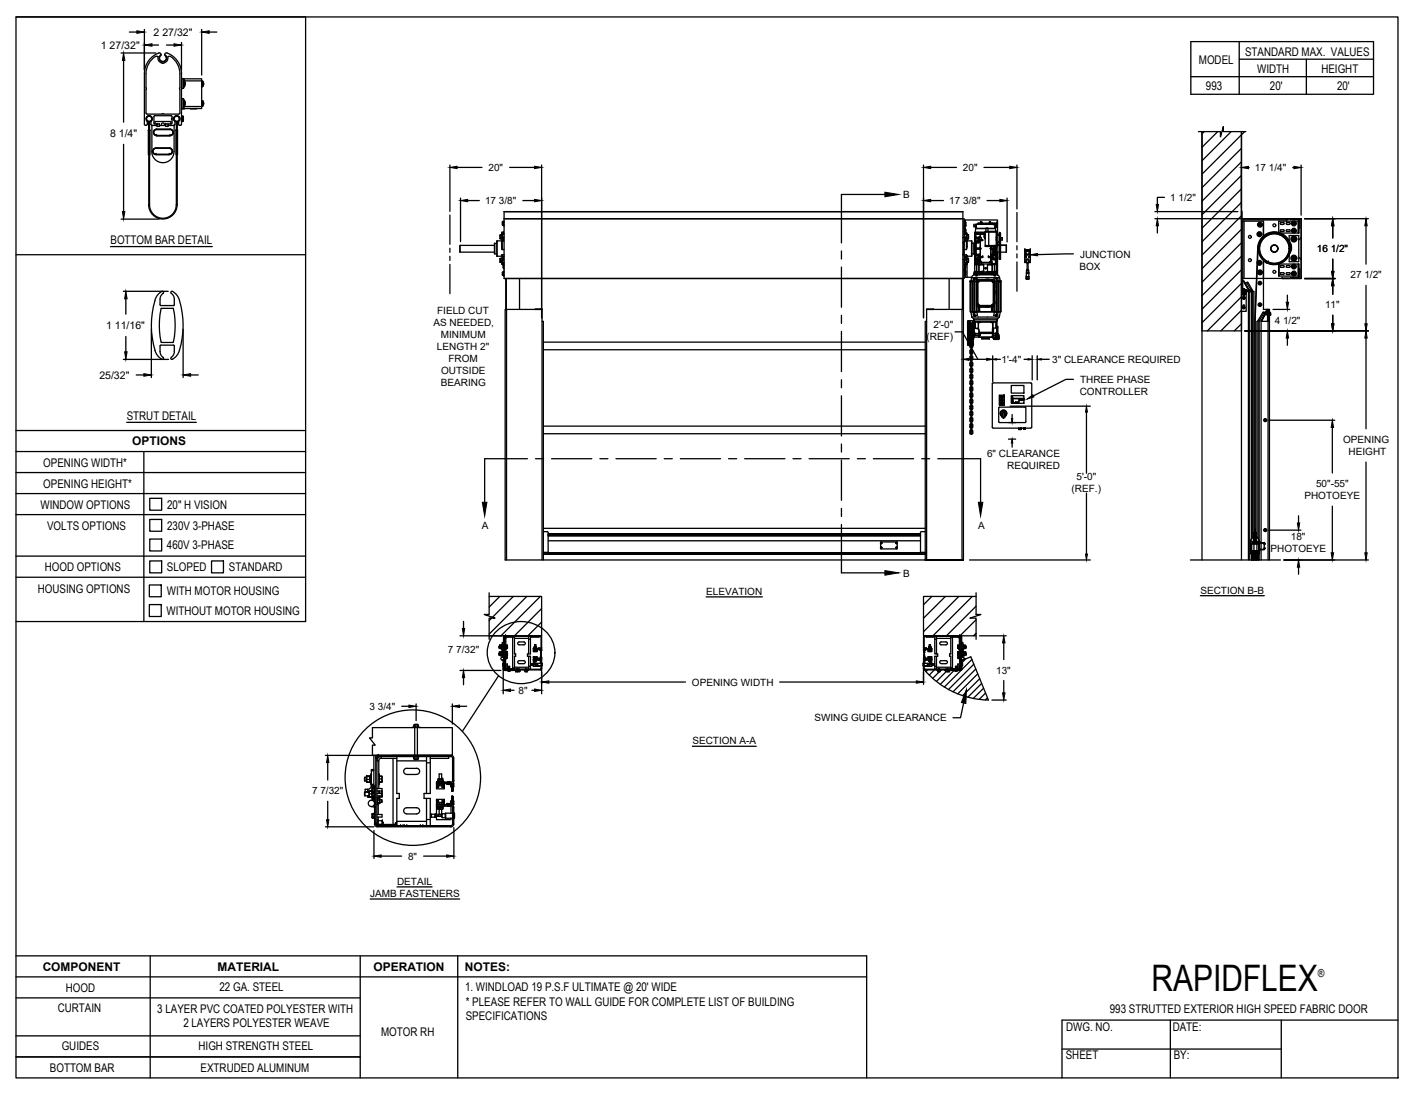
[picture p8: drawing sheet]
<svg xmlns="http://www.w3.org/2000/svg" width="279mm" height="216mm" viewBox="0 0 279 216" stroke-linecap="round" stroke-linejoin="round" font-family="sans-serif">
<defs><g id="words">
<text font-size="7.2" x="227.2" y="195.6">RAPIDFLEX</text>
<g font-size="2.4">
<text x="245.7" y="11.1">STANDARD MAX. VALUES</text>
<text x="236.6" y="12.7">MODEL</text>
<text x="238" y="17.8">993</text>
<text x="248.1" y="14.4">WIDTH</text>
<text x="250.6" y="17.8">20'</text>
<text x="260.7" y="14.4">HEIGHT</text>
<text x="263.8" y="17.8">20'</text>
<text x="21.8" y="48.2">BOTTOM BAR DETAIL</text>
<text x="25" y="82.8">STRUT DETAIL</text>
<text x="26.1" y="87.8">OPTIONS</text>
<text x="8.5" y="92.1">OPENING WIDTH*</text>
<text x="8" y="100.4">WINDOW OPTIONS</text>
<text x="8.5" y="96.2">OPENING HEIGHT*</text>
<text x="33" y="100.4">20&quot; H VISION</text>
<text x="9.3" y="104.5">VOLTS OPTIONS</text>
<text x="33" y="104.6">230V 3-PHASE</text>
<text x="8.8" y="112.7">HOOD OPTIONS</text>
<text x="32.9" y="108.4">460V 3-PHASE</text>
<text x="32.9" y="112.8">SLOPED</text>
<text x="45.1" y="112.8">STANDARD</text>
<text x="7.5" y="117.1">HOUSING OPTIONS</text>
<text x="32.9" y="117.5">WITH MOTOR HOUSING</text>
<text x="32.9" y="121.4">WITHOUT MOTOR HOUSING</text>
<text x="8.4" y="191.7">COMPONENT</text>
<text x="42.9" y="191.6">MATERIAL</text>
<text x="73.7" y="191.7">OPERATION</text>
<text x="91.7" y="191.7">NOTES:</text>
<text x="13" y="195.7">HOOD</text>
<text x="43.3" y="195.6">22 GA. STEEL</text>
<text x="91.8" y="195.6">1. WINDLOAD 19 P.S.F ULTIMATE @ 20' WIDE</text>
<text x="11.4" y="199.7">CURTAIN</text>
<text x="31" y="199.9">3 LAYER PVC COATED POLYESTER WITH</text>
<text x="36.2" y="202.7">2 LAYERS POLYESTER WEAVE</text>
<text x="91.9" y="201.3">SPECIFICATIONS</text>
<text x="91.9" y="198.4">* PLEASE REFER TO WALL GUIDE FOR COMPLETE LIST OF BUILDING</text>
<text x="210.4" y="203.6">DWG. NO.</text>
<text x="219" y="199.9">993 STRUTTED EXTERIOR HIGH SPEED FABRIC DOOR</text>
<text x="231.4" y="203.4">DATE:</text>
<text x="12.2" y="207.3">GUIDES</text>
<text x="39.2" y="207.2">HIGH STRENGTH STEEL</text>
<text x="75.2" y="204.5">MOTOR RH</text>
<text x="210.3" y="209.1">SHEET</text>
<text x="231.6" y="209">BY:</text>
<text x="9.8" y="211.5">BOTTOM BAR</text>
<text x="39.6" y="211.6">EXTRUDED ALUMINUM</text>
</g>
<text font-size="2.2" x="260.1" y="192.7">®</text>
<g font-size="2.1">
<text x="19.9" y="9.6">1 27/32&quot;</text>
<text x="30.3" y="7">2 27/32&quot;</text>
<text x="21.7" y="27">8 1/4&quot;</text>
<text x="20.9" y="64.9">1 11/16&quot;</text>
<text x="19.6" y="74.7">25/32&quot;</text>
</g>
<g font-size="2">
<text x="96.4" y="33.7">20&quot;</text>
<text x="190" y="33.7">20&quot;</text>
<text x="247.6" y="33.7">17 1/4&quot;</text>
<text x="95.7" y="40.3">17 3/8&quot;</text>
<text x="178.2" y="39.2">B</text>
<text x="187.3" y="40.3">17 3/8&quot;</text>
<text x="230.9" y="39.6">1 1/2&quot;</text>
<text x="213" y="53.2">BOX</text>
<text x="213.1" y="50.8">JUNCTION</text>
<text x="259.8" y="49.8">16 1/2&quot;</text>
<text x="266.5" y="54.9">27 1/2&quot;</text>
<text x="85.5" y="64.3">AS NEEDED,</text>
<text x="86.3" y="61.9">FIELD CUT</text>
<text x="184.2" y="64.8">2'-0&quot;</text>
<text x="251.5" y="63.9">4 1/2&quot;</text>
<text x="261.5" y="60.9">11&quot;</text>
<text x="86.2" y="69">LENGTH 2&quot;</text>
<text x="87" y="66.7">MINIMUM</text>
<text x="88.5" y="71.4">FROM</text>
<text x="182.8" y="67.2">(REF)</text>
<text x="197.6" y="71.6">1'-4&quot;</text>
<text x="207.6" y="71.7">3&quot; CLEARANCE REQUIRED</text>
<text x="87" y="76.2">BEARING</text>
<text x="87" y="73.8">OUTSIDE</text>
<text x="213" y="78">CONTROLLER</text>
<text x="213.1" y="75.6">THREE PHASE</text>
<text x="265" y="87.4">OPENING</text>
<text x="266.1" y="89.8">HEIGHT</text>
<text x="194.8" y="90.1">6&quot; CLEARANCE</text>
<text x="198.7" y="92.5">REQUIRED</text>
<text x="212.4" y="94.7">5'-0&quot;</text>
<text x="211.5" y="97">(REF.)</text>
<text x="257.4" y="98.5">PHOTOEYE</text>
<text x="259.7" y="96.1">50&quot;-55&quot;</text>
<text x="95.1" y="104.4">A</text>
<text x="193" y="104.4">A</text>
<text x="254.7" y="106.6">18&quot;</text>
<text x="178.2" y="113.8">B</text>
<text x="250.7" y="109">PHOTOEYE</text>
<text x="139.3" y="117.4">ELEVATION</text>
<text x="236.9" y="117.1">SECTION B-B</text>
<text x="88.4" y="128.9">7 7/32&quot;</text>
<text x="102.3" y="136.9">8&quot;</text>
<text x="136.5" y="135.3">OPENING WIDTH</text>
<text x="196.6" y="132.9">13&quot;</text>
<text x="72.9" y="140.1">3 3/4&quot;</text>
<text x="160.7" y="142.4">SWING GUIDE CLEARANCE</text>
<text x="136.6" y="146.9">SECTION A-A</text>
<text x="61.6" y="156.7">7 7/32&quot;</text>
<text x="80.5" y="169.7">8&quot;</text>
<text x="73" y="177">JAMB FASTENERS</text>
<text x="78.3" y="174.6">DETAIL</text>
</g>
</g></defs>
<!-- layer: ANNOTATIONS -->
<g fill="none" stroke="#000" stroke-width=".25">
<path d="M23.9 10.5h6.9M24.4 11.9v12.2M25.5 6.3h1.5M28.5 5.8v8M30 8.9h1.3M32.9 8.9h1.4M35.8 8.4v5.4M39.8 5.8v9M41.3 6.3h1.5M24.4 28.5v13.2M88.8 32.6v9.1M90.2 33h4.9"/>
<path d="M90.9 39.1v8.6M92.3 39.6h2.3M100.6 33h4.9M103.2 39.6h2.3M106.9 32.6v30.1M182.2 32.6v30.1M183.6 33h5.1M183.6 39.6h2.6M194.2 33h5M194.8 39.6h2.5M198.7 39.1v8.7M200.7 32.6v8.6"/>
<path d="M229.8 38.9h-1.4v1.4M244.9 32.6v8.5M246.3 33.1h.2M255.1 33.1h.2M256.7 32.6v9.9M23.9 43.2h7.5M24.3 57.5h8.9M24.8 59v3M211.8 50.1l-7.1 .1M227.9 41.8h16.4M227.9 43.2h28.1M228.4 44.6v1.4"/>
<path d="M254 58.3v1.3M257.4 55h6M257.4 43.2h12.6M263 44.6v2.4M263 51.1v2.5M263 56.4v1.7M269.5 44.6v7.5M269.5 56.3v7.6M24.3 70.9h9M24.8 66.4v3M26.9 74h1.5M29.9 65v9.5"/>
<path d="M36.1 65v9.5M37.6 74h1.5M188.4 65.5h1.5l3.1 5.4M191.2 70.9h3.5M195.9 70.2v5.2M196.6 70.9h.8M202.1 70.9h.8M203.7 70.2v4.8M204.7 70.2v4.8M205.5 70.9h1.5M211.8 74.9h-1.5l-6.4 3.2M245.7 65.3h24.3"/>
<path d="M251.2 61.1h3.3M254 66.7v1.4M263 62.2v1.7M269.5 66.7v17.9M199 86.7h1.4M199 83.4h1.4M199.3 80.2h15.8M199.7 81.8v.8M199.7 87.4v.8M214.4 81.3v12.1M214.4 97.3v12M250.4 82.9h13"/>
<path d="M262.9 84.3v9M262.9 99.9v9.2M269.5 91.2v17.9M139.3 117.8h11.1M191.3 110.5h23.8M236.9 117.6h12.6M250.4 104.6h6.3M253.3 110.5h16.7M256.2 101.8v1.4M256.2 111.9v1.4M79.3 139.4h1.4M82.1 138.9v3.3"/>
<path d="M89.3 138.9v4M90.7 139.4h1.4M90.8 125.5h8.2M90.8 132.3h8M91.5 122.6v1.5M91.5 133.7v1.4M99.3 131.1v5.8M100.7 136.2h.7M104.9 136.2h.6M106.9 131.4v5.5M108.3 134.6h27M153.8 134.6h27"/>
<path d="M182.2 132.6v2.5M190.1 138.7l-.6 2.9h-1.5M193.3 125.5h5.2M195.7 138.2h2.8M198.1 126.9v3.3M198.1 134.3v2.4M64.2 149.1h9.6M64.7 150.5v3.4M64.7 158.1v3.7M136.6 147.3h12.6M64.2 163.2h9.6M73 177.4h17.7"/>
<path d="M73.8 163.9v5.5M75.2 169h4M78.3 175h7M83.6 169h4.5M89.6 163.3v6.1"/>
</g>
<!-- layer: STANDARD MOTOR RH -->
<g fill="none" stroke="#000" stroke-width=".25">
<path d="M236.5 26h4.3v1l.6-2v1h4.4M237.2 26v84.5M237.6 26l-.4 .4M240.3 26l-3.1 3.1M242.9 26l-5.7 5.7M245 26v84.5M245 29.3l-7.8 7.7M245 31.9l-7.8 7.8M245 34.6l-7.8 7.8M245 37.3l-7.8 7.7M245 39.9l-7.8 7.8M245.6 26l-8.4 8.4"/>
<path d="M90.8 48.4v1.4h6.8M97.6 48.4h-6.8v1.4M97.6 48v2.1M98 48h-.4v2.1h.4M98.1 47.5v3.1M98.1 47.5h.9M98.1 50.6h.9M98.7 46.4v.1M98.7 46.4l.3-.1 .1 3M98.7 51v.1M98.7 51v.8M98.7 46.4v.7"/>
<path d="M98.7 46.4h.1M98.7 51h.1M98.7 46.9v.2h.3M99 50.5v.1M99 50.6h.1M99 47.5l.1 1.8M99 47.5h.1M99 51.8v.4h.3M99 51.8v.4M99 46v.3l.3-.1M99 46h.1M99 51.8h.1"/>
<path d="M99 51.7l.1 .1M99 46.8h.1M99 48.6v.1M99 46.5h-.3v.2v.2h.3M99 51.1h-.3v.4M99 51h-.3M99 51.9h.3M99.1 46.3h-.1M99.1 50.3l-.1 1.5h-.3v-.3h.3M99.1 50.3l-.1 .2M99.1 50.3v1.6h.4M99.1 51.8h.4"/>
<path d="M99.1 46.8h.1M99.1 49.3h.4M99.1 50.3h.4M99.1 43.9h.1M99.1 43.8l.1 .6M99.1 53.7l.1 .6M99.2 54.1v.2h.2M99.2 44.2v.2h.2M99.2 50.6v.1M99.2 47.5v.1M99.2 50.6v.7M99.2 46.8v.8"/>
<path d="M99.2 47.3v.3h.3M99.2 51.1v.3h.3M99.2 46.8h.1M99.2 50.6h.1M99.3 46h-.3v.2M99.3 51.9v.5M99.3 46.3v-.5v.5M99.3 52.3v.6M99.3 52.7v.2h.2M99.3 52.1h.2M99.3 46.1h.2M99.3 51.9v.4"/>
<path d="M99.4 53.8l-.3 .1 .1 .2h.2M99.4 53.7h-.2v.1M99.4 43.9l-.3 .1 .1 .2h.2M99.4 43.8l-.3 .1M99.5 53.1h-.1M99.5 46.9l-.3 .1v.3h.3M99.5 46.8h-.3v.1M99.5 50.7l-.3 .1v.3h.3M99.5 50.5l-.3 .1M99.5 52.4l-.2 .1v.2h.2M99.5 52.3l-.2 .1M99.5 43.2h90.7v11.7h-90.7"/>
<path d="M99.5 43.6v1M99.5 53.5v1M99.5 46.3h-.4v3M99.8 55v6.1M99.9 55v6.1M102.5 55v6.1M187.3 55v6.1M189.9 55v6.1M190 55h-90.5v-13.2h90.5v19.3M190 55.1h.1v5.9h-.1M190 46.9h.2M190 48h.1"/>
<path d="M190 50.1h.1M190 47.8h.2M190 50.3h.2M190 51.2h.2M190.1 48h.1M190.1 48v2.1M190.2 49.8h.1M190.2 48.4h.1M190.2 50.1h-.1M190.2 46.3h.5v3h-.5M190.2 50.3h.5l.1 .2M190.2 43.4h6.6v3"/>
<path d="M190.2 52.1v1M190.2 43.6v1.2M190.2 45.1v.9M190.2 53.3v1.2M190.2 50.4v1.1M190.2 46.6v1.2M190.2 44.6h.1M190.2 53.5h.1M190.2 53.2h.3M190.2 54.7h1.5M190.3 53.6h.2v.1M190.3 53.5h.2"/>
<path d="M190.3 44.3h.2l-.2 .1M190.3 45.2l.2 .1M190.3 52.3h.2v.5M190.3 53.7l.2 .1v.5h-.2M190.3 43.8h.2v.2M190.3 45.7h.2M190.3 44h.2M190.3 54.2h.2M190.3 52.4h.2M190.3 52.7h.2M190.3 53.8h.2M190.3 50.7h.3l.1 .2-.1 .2h-.3"/>
<path d="M190.3 50.5h.3v.2M190.3 46.8h.4l-.1 .2h-.3M190.5 43.4v.4M190.5 44.6v.6M190.5 45.8v.5M190.5 51.9v.4M190.5 52.9v.6M190.5 54.3v.4M190.5 46h.3v.2h-.3M190.5 44v.3M190.5 45.4v.4h-.2M190.5 43.8v.8h-.2h.2v-.2"/>
<path d="M190.5 44.6h.1M190.5 51.9h.3M190.5 53.5h.1M190.5 45.2v.1M190.5 51.9v1M190.5 53.5v.1M190.5 45.3l-.2 .1M190.5 52.8l-.2 .1M190.5 44.4h.1M190.5 45.3v1M190.5 52.9h.1M190.5 53.5v.8"/>
<path d="M190.6 51.1v.3h-.3M190.6 47v.4h-.3M190.6 47.4v.2h-.3M190.6 50.5v.9M190.6 46.8h.1M190.7 46.8l-.1 .8M190.7 46.3h.1M190.7 51.8h.1M190.7 48.6l.1 .1M190.7 46.8h.1M190.8 51.7l-.6 .1M190.8 46.9l.3 .1v.2h-.3"/>
<path d="M190.8 46.3l.3 .1M190.8 51l.3 .1M190.8 50.6l-.1-.3v1.6h-.5M190.8 46v.3v-.1M190.8 46.5h.3M190.8 46.3v2.4M190.8 50.6v1.2M190.8 47.5h.9M190.8 51.8v.4h-.3M190.8 52.2h.1M190.8 51.8v.4M190.8 50.5v.1"/>
<path d="M190.8 47.2l-.1 2.1 .1-.6M190.8 50.5v.5M190.8 51.8v2.9M191.1 51.2v.4h-.3M191.1 51.6v.2h-.3M191.1 46.3v.1M191.1 51h.1M191.1 46.4v.5M191.1 51.1l-.3 .1M191.1 46.4v.8M191.1 51v.8M191.4 55.6h.1"/>
<path d="M191.4 55.6h.2M191.6 55.6v5.9M191.6 55.4h.4M191.6 55.4v6.2M191.6 55.6h-.2h.2M191.6 55.6h.1M191.7 47.5v.1M191.7 50.6h-.9M191.7 54.8h5.5M191.7 54.8l-.1 .6M191.7 47.5v3.1M191.7 50.5v.1"/>
<path d="M191.8 48h.4v2.1h-.4M191.8 47.6v2.9M191.9 55.6v5.9M192 55l.2-.1 .2 .1M192.2 48v.1M192.2 44.4h.1M192.2 44.4v.4h.4M192.2 44.4h.3M192.2 50v.1M192.2 54.2h.1M192.2 50.1l.1 .1M192.2 53.7h.2"/>
<path d="M192.2 55.6h-.8v5.9h.8M192.2 54.2h.4M192.2 53.7v.3M192.2 54.1v.1M192.2 55.5v6.1M192.2 54h.1M192.2 54h4.5M192.2 53.7h.8M192.3 47.9l-.1 2.2M192.3 50.2h.1M192.3 54h.1M192.3 47.9v2.3"/>
<path d="M192.3 47.9h.1M192.3 54h4.4M192.3 55.5h.4M192.3 51.6h.1M192.3 52.1h.1M192.3 55.6v5.9M192.3 52.2h.2M192.4 53.7v.2h1.3l.1-.2M192.4 53.7h.1M192.4 53.8h.6M192.4 54h.1M192.4 53.8h.1"/>
<path d="M192.4 53.6v.2M192.4 54v.1M192.4 45.8l2 .1M192.4 55h.4v.2M192.4 55h-.4v.5h.3M192.4 53.8h1.3M192.4 53.8v.1M192.4 55.5v.1M192.4 45.8h4.3M192.4 54l.1 .1M192.4 51.6v.3M192.4 51.9l.1 .3"/>
<path d="M192.4 52l.1 .1M192.4 46.2l.1 .7M192.4 50.4l.1 .9M192.4 51.9l.1 .1M192.5 46.9l-.1 .9M192.5 46.9h.6l.1 .4M192.5 51.2h.1M192.5 47l.6 .2M192.5 46.1l-.1 5.5M192.5 52h.1M192.5 47.2v.4zM192.5 46.2h.1"/>
<path d="M192.5 51.5h.1M192.5 51.3h.1M192.5 50.5v.5zM192.5 46.9h.1M192.5 50.4l.6 .1M192.5 51.3v.1M192.5 51.1h.5M192.5 51.3v.2M192.5 51.5l-.1 .1M192.5 46.1h.2M192.5 45.1l-.1 .7M192.5 45.1h.1"/>
<path d="M192.5 50.4h.1M192.5 47.8h.1M192.5 47.8v2.6M192.5 49l.9 .1M192.5 50.2l.6 .1 .1 .4M192.5 52v.1M192.5 52.2h.6M192.5 47.4h.5M192.5 51.4v.1M192.5 50.7h.5M192.5 45.1h2.1M192.5 46.1v.1"/>
<path d="M192.5 52.2h.2M192.5 52.1h.1M192.6 47.9h.1M192.5 46.9h1.2M192.5 51.4h.1M192.5 51.2h.5M192.5 46.2h.9M192.6 45.1h-.1M192.6 54.2l-.6 .1-.3 .5M192.6 44.4h.1M192.6 44.4v.4M192.6 49.1h.1"/>
<path d="M192.6 49h.1M192.6 50.2h.1M192.6 45.1h2M192.6 45.9l-.1 .2M192.6 50.2h.4M192.6 49.1h.8M192.6 49h.8M192.6 47.9v1.1M192.6 49.1v1.1M192.6 52.1h.1M192.7 55.6h-.4v5.9h.3l.1-.1M192.7 55.7h.1"/>
<path d="M192.7 55.6v.1M192.7 55.5h.1M192.7 55.6v5.9h.3v-.1M192.7 52.2v1.4l-.4 .1M192.7 52.1h.1M192.7 52.2h.1M192.7 52.2v1.5M192.7 46.1h1.5M192.7 45.9v.2M192.7 54.1h.3M192.8 55.5l-.1 4.8M192.8 54.1v.3"/>
<path d="M192.8 55.4h3.4v4.9l-.1 .2-3.3-.1zM192.8 55.7v4.3M192.8 55h-.5v.5M192.9 44.2h.1M192.9 44.2v.1M192.9 44.2h.3M192.9 51.4h.1M192.9 51.4h-.4M192.9 51.4l.4 .2M192.9 53.8h.1M192.9 46.1l.2 .1M192.9 46.1h.1"/>
<path d="M192.9 46.1v.1M192.9 55.2l-.2 .2M193 55.6l-.2 .1h.2M193 55.3h3M193 53.8h.1M193 52.1h.1M193 55.6v.1M193 44.2h.1M193 53.8h.3M193 53.6h.3M193 53.7h-.6M193 47.1h.1v.6h-.1"/>
<path d="M193 51v-.5h.1v.5h-.1M193 53.6l-.3 .1M193 51h.1M193 47.6h.1M193 47.2v.4M193 53.8h-.1M193 47.6v.2h-.5M193 51v.1h-.5M193 53.6v.2M193 53.6h.1M193 52h.2M193 50.2l.2 .1"/>
<path d="M193 46.9h.1M193 50.2l-.4 .1M193 46.9l.2 .2M193 51.2h-.5M193 47.9h-.4M193 50.2v.1M193 51.2h.1M193.1 51.2h-.1M193.1 55.5l-.1 .1M193.1 51.2h.1M193.1 45.9h-.8v7.7M193.1 51.5l.2 .1"/>
<path d="M193.1 53.8h.1M193.1 53.8h-.1M193.1 55.4l.1-.1v.2zM193.1 52.2v1.4M193.1 52.2h.1M193.1 44.2h2.7M193.1 44.2h.1M193.1 51.2l.1 .1-.1-.1M193.1 53.6h.1M193.1 53.6h1M193.2 53.8h-.1M193.2 52h.1"/>
<path d="M193.2 44.2v.1M193.2 51.8v.3M193.2 47.8l-.2 .1M193.2 44l-.1 .2M193.2 55.5h2.5l.3 .2v4.3l-.3 .3h-2.5l-.2-.3v-4.3zM193.2 53.8h.1M193.2 50.8l-.1 .4h-.6M193.2 50.7h.1M193.2 50.8h.1M193.2 50.5l.1 .1M193.2 47.3h.5M193.2 50.3v.2"/>
<path d="M193.2 47.1h.1M193.2 47.1v.2M193.2 55.3h2.5M193.2 47.4l-.1 .4-.5 .1M193.2 47.5h.1M193.2 47.3l.1 .1M193.2 50.7l.1 .1M193.2 47.3h.1M193.2 47.3h.2M193.2 47.7v.1M193.2 51l-.1 .2M193.2 47.8h.1"/>
<path d="M193.2 50.3h.1M193.2 51.1h.1M193.2 51.1h.2M193.2 47.8h.2M193.2 50.3h.2M193.2 51h.1M193.2 47.7h.1M193.3 54.2h2.4M193.3 47.4l-.1 .1M193.3 50.8l-.1 .2M193.3 47.5l-.1 .2M193.3 50.7h.1"/>
<path d="M193.3 50.8v.1M193.3 50.8h.1M193.3 47.5h.1M193.3 53.8h.1M193.3 50.8h.2M193.3 50.7h.2M193.3 46.9h.1M193.3 47.7l-.1 .1M193.3 50.8l-.1 .3M193.3 50.9h.1M193.3 50.6h.1M193.3 50.6v.1"/>
<path d="M193.3 46.9h-.3M193.3 51.6h.1M193.3 47.5v.2M193.3 50.4v.2M193.3 53.8h-.1M193.3 51.6l-.1 .2M193.3 53.6h.1M193.3 53.7h.5M193.3 53.6v.2M193.3 54.1v.1M193.4 49.1h-.9M193.4 49.1h.1h-.9"/>
<path d="M193.4 49h.1M193.4 53.8h.4M193.4 53.8h-.1M193.4 53.8h.1M193.4 52.2l.7 .1M193.4 53.8h-.5M193.4 51.6h.1M193.4 47.5h.1M193.4 50.8h.1M193.4 47.3l-.1 .1M193.4 50.7l-.1 .1M193.4 50.7h.1"/>
<path d="M193.4 46.2h.1M193.4 49.1h.1M193.4 51.6h-.1M193.4 46.8l-.1 .1M193.4 46.2h-.9v.7h.8M193.4 50.6v.1M193.4 50.9h.1M193.4 50.6h.1M193.4 46.2v.6M193.4 49.1v1.2M193.4 50.7h.4M193.4 50.8h.4"/>
<path d="M193.4 52.3h-.2v1.5M193.4 47.8v2.5M193.4 51.1v.4l.3 .3M193.4 51.5v.1M193.4 46.8h.1M193.4 51.1h.1M193.4 47.8h.1M193.4 50.3h.1M193.4 50.3v.3M193.4 47.5v1.5M193.4 50.4v.2M193.4 50.8v.8"/>
<path d="M193.4 50.3l.1 .1M193.5 43.9h.1M193.5 51.1h.1M193.5 49h.1M193.5 49h-.1M193.5 43.9h.2M193.5 43.9v.1M193.5 47.7l-.1 .1M193.5 51.1h-.1M193.5 50.8h.4M193.5 50.8h.1M193.5 47.5h-.2"/>
<path d="M193.5 51.6h.1M193.5 49.1h.1M193.5 46.8v.1M193.5 50.6l.4 .1v.1h-.4M193.5 50.6l.3 .1M193.5 50.8h-.1M193.5 44.2v.1M193.5 53.7v.1M193.6 51.7h1.8M193.7 46.1h.5M193.7 46.1l-.3 .1M193.7 46.1l.5 .1 .1 .2"/>
<path d="M193.7 47.3h.1M193.7 47.3h-.1M193.7 44.2v.1M193.7 53.8h.1M193.7 46.2h-.3v.6l.3 .1v.4h.2v.2h-.4M193.7 43.9h.1M193.7 43.9v.1M193.8 53.7h.1M193.8 53.7v.1M193.8 53.7h1.4M193.8 53.8h-.1M193.8 47.4l-.4 .1"/>
<path d="M193.9 50.7h.1M193.9 50.7h-.1M193.9 47.5h-.4M193.9 47.3h-.5M193.9 44.2v.1M194.1 54.1h1.5M194.3 46.2h.1M194.2 46.1l.1 .1M194.3 46.5l-.1 .2 .1 .2M194.3 46.2v.3M194.3 47h.1M194.3 47l.1 .1"/>
<path d="M194.3 46.9v.1M194.4 46.2v.1M194.4 55.2h.9M194.4 47h.1M194.4 53h.1M194.5 54.1h-2.3h.4v.4l.7-.3h2.4l.7 .3 .1-.4M194.5 45.7l.1-.7h.3v.7M194.6 44v.2M194.8 53.6h1M194.9 45.1h1.5M195 50.7h.1M195 44.2v.1"/>
<path d="M195.1 50.8h-.1M195.1 50.8h.3M195.1 45.7v2.9M195.1 50.7h.4M195.1 50.8h.4M195.2 53.7v.2h1.4v-.2M195.2 53.8h.4M195.2 43.9h.1M195.2 43.9h.2M195.2 43.9h.3v.1M195.2 43.9v.1M195.2 53.8h.1"/>
<path d="M195.2 53.8h1.3M195.2 53.8v.1M195.3 44.2v.1M195.3 55.2h.1M195.3 55.2l-.5-.1-.4 .1M195.4 53.7h.1M195.4 53.7h-.2M195.4 53.7h.2M195.4 54.1h1.3v.1M195.4 50.6l-.4 .1v.1h.4M195.4 50.8h.1M195.4 50.6l-.4 .1"/>
<path d="M195.4 51.6h.1M195.4 49h.1M195.4 44.2v.1M195.4 53.8h.1M195.4 53.7v.1M195.5 43.9h.1M195.5 50.8h.2M195.5 51.6h.1M195.5 49.1h-.1M195.5 49h.1M195.5 50.6v.1M195.5 52.3h.3v1.3"/>
<path d="M195.5 51.1v.4l-.2 .3M195.5 50.4h.1M195.5 49v1.3M195.5 49.1h.1M195.5 50.3h.1M195.5 50.8h.1M195.5 50.6h-.1M195.5 48.6v.4M195.5 50.3v.3M195.5 50.8v.3M195.5 50.9h.2M195.5 50.3h.2"/>
<path d="M195.5 50.7h.1M195.5 51.6l.2 .2M195.5 50.9v.2M195.5 50.6h.1M195.5 50.6h.2M195.5 50.9h.1M195.5 50.8v.1M195.5 49.1v1.5M195.5 49.1h.9M195.5 49h.9M195.5 50.7h.2M195.5 50.7l.2 .1"/>
<path d="M195.6 53.8h.1M195.6 53.8h1M195.6 53.6h.3M195.6 52.2l-.8 .1M195.6 53.7h-.4v.1M195.6 53.6v.2M195.6 53.6h.4M195.6 54.1h.6v.3M195.6 54.1v.1M195.7 53.8h.1M195.7 50.8h.1M195.7 50.7h-.2"/>
<path d="M195.7 50.9h.1M195.7 50.7h.1M195.7 50.6v.1M195.7 50.8v.1M195.7 50.4v.2M195.7 50.8v.2M195.7 53.6v.2M195.7 50.4h.1M195.7 50.6h.1M195.7 53.8h-.1M195.7 50.8l.1 .4h.6M195.7 50.7v.1"/>
<path d="M195.7 51v.1M195.7 50.3h.1M195.7 50.3v.1M195.7 51h.1M195.7 51.1h.1M195.7 51.1l.2 .1M195.7 51.1h-.2v.5M195.7 55.4l.3 .3M195.7 55.4l.2 .1M195.7 55.4h-2.5l-.3 .2v4.4l.3 .3h2.5l.3-.2M195.7 55.3l.2 .2M195.7 51.8a.18 .18 0 0 0-.2-.2 .18 .18 0 0 0-.1 .2l-.1 .3h-1.7v-.3a.19 .19 0 0 0-.2-.2 .19 .19 0 0 0-.2 .2v.3l-.5 .1h1.4v1.5"/>
<path d="M195.7 51.8l.1 .3M195.7 50.5v.1M195.7 50.3v.2M195.7 55.3v.1M195.7 52h.1M195.7 44.2h.1M195.7 44.2v.1M195.7 44.2h.4M195.8 53.8h-.1M195.8 53.8h.1M195.8 52h.1M195.8 52.1h.4"/>
<path d="M195.8 51.8v.2M195.8 44.2h-.1M195.8 53.6h.1M195.8 52.3v1.3M195.8 44.2h.3zM195.8 51h.2M195.8 44h-2.6v.2M195.8 44v.2M195.8 44h.4l.2 .2h-.2M195.8 52.2v.1M195.8 52.2h.1M195.8 51.2h.1"/>
<path d="M195.8 52.2l.5 .1M195.9 53.8h.1M195.9 53.8h-.1M195.9 55.5l.1 .2h.1M195.9 53.6h.1M195.9 53.6v.2M195.9 50.2l-.2 .1M195.9 50.2h.5M195.9 50.2v.1M196 53.8h.1M196 51v.1h.5M196 51v-.5h-.2v.5h.2"/>
<path d="M196 49.9h.1M196 49.5h.1M196 50h.1M196 49.7h.1M196 49.4h.1M196 49.3h.1M196 49.6h.1M196 49.8h.1M196 50.1h.1M196 51.1h.4M196 50.7h.4M196 55.2l.2 .2"/>
<path d="M196 55.6l.1 .1M196 53.6l.7 .1M196 53.7h.6M196 53.8h-.4M196 53.6v.2M196 53.7h.7M196 44.2h.1M196.1 49.8h.1M196.1 49.7h.1M196.1 49.9h.1M196.1 49.4h.1M196 60v.1"/>
<path d="M196.1 44.2v.2M196.1 55.7v4.3M196.1 44h.6v.2M196.1 44.2h.1M196.1 48.9h.1M196.1 48.9v.1M196.1 48.6h.1M196.1 48.8h.1M196.1 48.6v.1M196.1 48.7h.1M196.1 50.1h.1M196.1 49.3h.1"/>
<path d="M196.1 50h.1M196.1 49.5h.1M196.1 49.6h.1M196.1 48.7v.1M196.1 49.8v.1M196.1 55.2v-.2h.8v.5h-.6M196.1 48.8l.2-.1-.2 .1M196.2 48.8h.1M196.2 48.9h.1M196.2 49h.1M196.2 48.7h.1M196.2 48.6v.1"/>
<path d="M196.2 55.5v4.8M196.2 49.4h.1M196.2 49.5h.1M196.2 49.3h.1M196.2 49.8h.1M196.2 49.7h.1M196.2 50.1h.1M196.2 50h.1M196.2 49.6h.1M196.2 44.2l.5 .1M196.2 52.2h.1M196.2 52.2h.2"/>
<path d="M196.2 52.1h.2M196.2 48.9v.1M196.2 52.2l.1 .1M196.2 52.1v1.6M196.2 54.1h.1M196.2 52.2h-1.4v1.5M196.3 57.1l.1 .4-.1 .7M196.3 57.1h.1M196.3 58.2h.1M196.3 58.4v.7M196.3 55.9v.9M196.3 55.9h.1"/>
<path d="M196.3 56.8h.1M196.3 59.4v.6M196.3 57.1v1.1M196.3 55.6v.3M196.3 52.2h.1M196.3 48.6h.1M196.3 49.9h.1M196.3 50h.1M196.3 50.1h.1M196.3 49.5h.1M196.3 49.4h.1M196.3 49.8h.1"/>
<path d="M196.3 49.3h.1M196.3 49.7h.1M196.3 49.6h.1M196.3 59.4h.1M196.3 60h.1M196.3 52.2v1.5M196.3 48.6l-.1 .1M196.3 55.6h.4v5.9h-.7v-.1M196.3 55.7h.1M196.3 55.6v.1M196.3 56.7v.4M196.3 58.2v.3"/>
<path d="M196.3 59v.4M196.3 59.9v1.6M196.3 44.9h.1M196.3 44.9v-.6h-3.7v.8M196.3 44.9v.2M196.4 49h-.9h.1M196.4 49.1h.1M196.4 48.6v.4M196.4 49.1v1.1M196.4 45.1h.1M196.4 45.1h-1.5M196.4 49v.1"/>
<path d="M196.4 49h.1M196.4 49l-.8 .1h.8M196.4 50.2h.1M196.4 50.2v.1M196.4 54.2h.3M196.4 52h.1M196.4 52l-.6 .1M196.4 51.2h.1M196.4 51.2h-.5h.5M196.4 51.2v.9M196.4 44.2h.1M196.4 45.1l.1 .6"/>
<path d="M196.4 44.2l.1 .7M196.4 50.4h.1M196.4 49.1v1.3M196.4 50.2l-.6 .1-.1 .4M196.4 48.6v1.8M196.4 52v.1M196.4 50.5v.5zM196.4 52.1l.2 .1M196.4 51.2v.1M196.5 51.2l-.1 .8M196.5 51.2v-.8v1.6M196.5 52l-.1 .1"/>
<path d="M196.5 50.4l-.7 .1M196.5 53.8v.1M196.5 54h.2M196.5 53.8h.1M196.5 54h.1M196.5 55v-.1l.2 .1M196.5 55.5v.1M196.6 54h.1M196.6 44.6v.2zM196.6 54h-.1M196.6 53.8h-.1M196.6 53.7h.1"/>
<path d="M196.6 53.6v.2M196.6 54v.1M196.6 47.4h.1M196.6 46.9h.1M196.6 48.6v-2.9h-2.2v2.9h2.3M196.6 45.9h.1M196.6 51.3h.1v-5.6h-.1v7.9M196.6 48.7h.1M196.6 51.2h.1M196.6 55.6v5.9M196.6 55v.5M196.7 54h-.1"/>
<path d="M196.7 53.7h.1M196.7 44h.1M196.7 44l.1 .2M196.7 53.7h-.1M196.7 54h.1M196.7 53.7v.3M196.7 54.2l.4 .2 .1 .4M196.7 44.3v.6h-.4M196.7 55.5v6.1M196.7 55.6h.8M196.7 47.8h.4M196.7 44.2h.1"/>
<path d="M196.7 44.2v.1M196.7 46.8l-.1 .1M196.7 46.4h.4M196.7 49.8h.4M196.7 48.4h.4M196.8 44.2h.1M196.8 44v.2M196.8 47.8v.6M196.8 49.8v4.5M196.9 55.4h.4M197 55.6h.5v5.9h-.8M197 55.6v5.9"/>
<path d="M197 55.6h.5h-.4M197 46.4h-.1M197.1 47.8h.1M197.1 48.1h.3M197.1 48.4l-2.7 .1M197.1 50.9h.1M197.2 47.1h.1M197.2 47.4h.1h-.1M197.2 46.9h.1h-.1M197.2 48h.1h-.1M197.2 46.3h.1zM197.2 48h.1z"/>
<path d="M197.2 48.1h.1h-.1M197.2 48.1l.1 .1M197.2 46.1h.1zM197.2 46h.1M197.2 48.2h.1zM197.2 46.7h.1M197.2 47.6h.1M197.2 46.4h.1M197.2 46l-.1 5.1v-5.1h.3v5.1l-.1-3.3M197.2 51.1h.1M197.2 54.8l.1 .6M197.2 50.8h.1"/>
<path d="M197.3 47.1l-.1 .1M197.3 47.1h.1M197.3 47.2h.1M197.3 46.9h-.1h.1M197.3 46.7h-.1h.1M197.3 46.5h-.1h.1M197.3 47.8h-.1M197.3 46.1l-.1 .1M197.3 46.5v1.3M197.3 55.4h.1M197.3 55.6h.1M197.3 46v.5"/>
<path d="M197.3 55.4v.2M197.3 50.9h.1M197.4 55.6v6l-.2 1M197.4 55.6h.1M197.4 55.6v5.9M197.4 47.4h.3M197.4 46.9h.3M197.4 49.8h1.1M197.4 48.4h1.2l-.1 1.4M197.4 48.4h1.1M197.5 55.6h.1M197.7 46.9h.1"/>
<path d="M197.7 46.9v.5M197.8 47.3l-.1 .1M198.5 48.4v1.4M198.5 48.4l.1 .1M244.9 43.1l11.8 .1M244.9 41.8l.1 1.3v-1.3M245 56.7v.1M245 42.6l-7.8 7.8M245 45.3l-7.8 7.7M245 47.9l-7.8 7.8M245 50.6l-7.8 7.8M245 53.3l-7.8 7.7"/>
<path d="M245 55.9l-7.8 7.8M245 58.6l-6.8 6.7M245 57.7h.9M245 43.6h4.3v3M245 57.9h.9M245 43.4h8.9M245 58.1h.2M245 41.8h.1M245 41.8v1.4h11.7M245.1 57.5l.9 .1M245.1 43.6v13.9M245.1 57.9h.7"/>
<path d="M245.1 57.5h.7M245.1 54.9h3M245.2 57.5h.1M245.2 57.6h.1M245.2 57.3h.1M245.2 57.4h.1M245.2 57.3h.4M245.2 57.5v.1M245.2 57.9v.2h.2M245.2 58.1h.1M245.2 58.1h.4M245.2 43.6v13.7"/>
<path d="M245.2 57.7h.4M245.3 58.6l.1-.3 .2 .3M245.3 57h.2M245.3 57v.3M245.3 57.5h.1M245.3 57.3v.1h-.1v-.1h.4v.1M245.3 57.4h.3M245.4 57.9l.1 .2h.1v-.2M245.5 43.6v11.3M245.5 57.5h.1M245.5 57v.3M245.6 57.3l.1 .1"/>
<path d="M245.6 57.4h.1M245.6 57.5l-.1 .1M245.6 57.3h.1M245.6 58.1h.1M245.6 57.4v.1M245.6 58.1h.3M245.8 57.5h.1M245.8 57.4v.1M245.8 57.4h.1M245.8 57.3h.2M245.8 57.4h.2M245.8 57.6h.1"/>
<path d="M245.9 57.4h.1M245.9 57.5h.1M245.9 57.5h.1l-.1 .1M245.9 57.6v3.8h-.9M245.9 57.4v.1M245.9 57.4l-.1 .1h.2M246 57.5h.1M246 57.4h.1M246 57.6h.1M246 57.5h-.1M246 57.4l.9 .1zM246 55.8l.2-.1 .9 1.6"/>
<path d="M246 57.5h.9M246 57.5l.9 .1M246.3 57.5v53M246.4 57.4h.1M246.5 57.5h.1M246.5 57.4h.1M246.5 57.4l-.8-1.5 .3-.2 1 1.7v48.9M246.6 57.4l-1.2-2-.1 .1 1.1 1.9M246.6 57.4h.1M246.6 57.4h-.1M246.6 57.5h.1M246.6 57.5l-.6 .1"/>
<path d="M246.6 57.5v53M246.9 57.4h.1M246.9 57.5h.1M246.9 57.6h.1M246.9 57.4h-.9h.9M246.9 57.4h-.9M246.9 57.4l-1 .1M247.1 57.3l.1 48.7M247.2 57.5h.2v47.6M248.2 49.1l-.6 13.8 .1 42.7M248.2 49.1h.1M248.2 49.1l-.5 13.8v42.7"/>
<path d="M248.4 44.2l.4-.1 .1 .2v.2M248.4 44.2l-.1 .1a.29 .29 0 0 0 .2 .3 .29 .29 0 0 0 .4-.1M248.5 46l-.2 .2 .2 .2M248.5 51.7l-.2 .2 .2 .1M248.8 46.3a.32 .32 0 0 0-.2-.4 .32 .32 0 0 0-.4 .2 .32 .32 0 0 0 .2 .4h.3l.1-.1M248.8 51.7a.33 .33 0 0 0-.6 0 .33 .33 0 0 0 .3 .5 .33 .33 0 0 0 .3-.4M248.9 44.4v.1M248.9 44.4a.33 .33 0 0 0-.3-.4 .33 .33 0 0 0-.3 .5 .33 .33 0 0 0 .6 0M248.9 53.7a.33 .33 0 0 1-.3 .4 .33 .33 0 0 1-.3-.5 .33 .33 0 0 1 .6 0v.1M249.3 51.1h.1M249.3 51.4v9.7h.7M249.3 46.7h.1"/>
<path d="M249.3 47.1h.1M249.5 51.3h.1M249.6 51.6l.5 .3M249.7 51.4h.1M250.1 46.5l-.2 .1M250.2 51.7h.1M250.3 51.8h.1M250.3 51.7v.1M250.5 51.8h.1M252.3 45.9v-2.3h3.9v2.4M252.3 46h.1M252.3 52.1v2.4h4"/>
<path d="M252.4 46h.1M252.4 54.5v-2.4h3.9v2.6l-1.7 .1v.1M252.4 46.3h.1M252.6 46.4h.1M252.7 46.4h-.1M252.8 43.9l-.2 .3 .6 .1M252.8 45.3l-.2 .3 .6 .1M252.8 46.1v.1M252.8 43.9h.4M252.8 45.4h.4M253 54.9h1.4zM253 54.9h.1"/>
<path d="M253 51.5l-.2 .1M253.1 46.7h.1M253.2 46.7h.1M253.2 43.9l.2 .2-.2 .2M253.2 45.3l.2 .2-.2 .2M253.2 52.4l.2 .2-.2 .2M253.2 53.8l.2 .2-.2 .2M253.2 52.4h-.4l-.2 .2 .2 .2h.4M253.2 53.8h-.4l-.2 .2 .2 .2h.4M253.3 46.4l.1 .1M253.4 46.8h.1M253.4 46.5h.1"/>
<path d="M253.4 46.9h.1M253.4 51.2h.1M253.8 47.3h.1M253.8 50.8h.1M253.9 43.2v.4M253.9 45.3l-.1 .3 .6 .1M253.9 43.9l-.1 .3 .6 .1M254 43.9h.4M254 45.4h.4M254 47.6v.1M254 50.5h.1M254.1 43.2v.1h-.2"/>
<path d="M254.1 47.3h.1M254.1 47.3a3.2 3.2 0 0 0-3.6-1.3 3.2 3.2 0 0 0-2.3 3.1M254.2 47.3l.5 1.1M254.2 47.3a3.3 3.3 0 0 0-3.7-1.4 3.3 3.3 0 0 0-2.3 3.2M254.2 47.3l.6 1.1M254.4 47.5v-1h1.9v5.1h-1.9v-1.2M254.4 43.9l.2 .2-.2 .2M254.4 45.3l.2 .2-.2 .2M254.4 52.4l.2 .2-.2 .2M254.4 53.8l.2 .2-.2 .2M254.4 52.4h-.5l-.1 .2 .1 .2h.5M254.4 53.8h-.5l-.1 .2 .1 .2h.5"/>
<path d="M254.5 49.9l-.1 .1M254.6 49.1h.1M254.6 48.5h.1M254.6 48.4h.1M254.6 48.3h.1M254.6 48.4v.1M254.6 49h.1M254.6 48.4l.1 .1M254.6 48.5v.1M254.6 49.6h.1M254.6 43.2l.1 .1h1.5M254.6 48.7h.1"/>
<path d="M254.6 48.6h.1M254.6 49.5v.1M254.6 48.7l.1 .3M254.6 49a3.2 3.2 0 0 0-4.5-2.8 3.2 3.2 0 0 0-.7 5.4 3.2 3.2 0 0 0 5.1-1.7l.3-.7M254.7 49h-.1l-.1 .8 .1-.4M254.7 48.4l-.1 .1M254.7 48.4h.1M254.7 48.6v.5M254.7 48.6h.1M254.7 48.5v.1M254.7 48.4l.1 .8M254.7 49.1v.1"/>
<path d="M254.7 49.2h.1M254.7 49.1h.1M254.7 49.2l-.1 .1M254.7 49.2l-.2 .7M254.8 48.4h.1M254.8 49.2h.1M254.8 48.4v.8M255.2 52.8a.26 .26 0 0 1-.1-.4 .26 .26 0 0 1 .4 0 .26 .26 0 0 1-.1 .4M255.2 52.8h.2M255.2 45.3a.26 .26 0 0 0-.1 .4 .26 .26 0 0 0 .4 0 .26 .26 0 0 0-.1-.4M255.2 45.3h.2M255.2 54.2h.2"/>
<path d="M255.2 53.8h.2M255.2 53.8l-.2 .2 .2 .2M255.2 44.3a.26 .26 0 0 1-.1-.4 .26 .26 0 0 1 .4 0 .26 .26 0 0 1-.1 .4M255.2 44.3h.2M255.2 52.8a.29 .29 0 0 1-.1-.4 .29 .29 0 0 1 .4 0 .29 .29 0 0 1-.1 .4M255.2 45.3a.28 .28 0 0 0-.1 .4 .28 .28 0 0 0 .4 0 .28 .28 0 0 0-.1-.4M255.2 53.8h-.1v.4h.1M255.2 44.3a.28 .28 0 0 1-.1-.4 .28 .28 0 0 1 .4 0 .28 .28 0 0 1-.1 .4M255.4 53.8l.2 .2-.2 .2M255.4 53.8a.24 .24 0 0 1 .2 .2 .24 .24 0 0 1-.2 .2M255.5 47.5h-.2M255.5 51.2l-.2 .1"/>
<path d="M255.7 47.2v.2l-.2 .1M255.7 47.2a.38 .38 0 0 0-.5-.4 .38 .38 0 0 0-.3 .5 .38 .38 0 0 0 .6 .2M255.7 47.2a.41 .41 0 0 0-.5-.4 .41 .41 0 0 0-.3 .6 .41 .41 0 0 0 .6 .1l.2-.3M255.7 50.9v.2l-.2 .1M255.7 50.9a.38 .38 0 0 0-.5-.4 .38 .38 0 0 0-.3 .5 .38 .38 0 0 0 .6 .2M255.7 50.9a.41 .41 0 0 0-.5-.3 .41 .41 0 0 0-.3 .5 .41 .41 0 0 0 .6 .2l.2-.3M256.1 43.6v2.4M256.1 52.1v2.4M256.2 43.3l.1 2.7h-3.7M256.2 52.1v2.4M256.3 50.8l.4 .4M256.3 45l.1 .1"/>
<path d="M256.4 53l-.1 .1M256.4 53.1l.1 1.8M256.5 43.2l-.1 1.9M256.7 43.1l.1 11.8h-8.6M256.7 43.2v11.7h-3.7M256.7 46.9l-.4 .4M99.9 61.1v49.4M107 63.4h.2v47.1M107.2 67.5h75.4M107.2 69h75.4M182.8 63.4h-.2v47.1h7.5h-90.4v-49.4l7.3-.1v49.5M189.8 61.1v49.4"/>
<path d="M190.9 63.8h.2v3.9h-.2zM190.9 67.7l.2 .5M190.9 67.8v.3l.2 .1M191.1 66.2l.1 1.7M191.1 65.7l.1 2M191.1 63.8h.1l-.1 1.9M191.1 63.3l-.2 .5M191.1 63.3l.9 .1M191.1 68.2h.3M191.1 63.3l-.2 .1v.2M191.1 65.7h.1M191.2 67.7h.1"/>
<path d="M191.2 63.8h.1M191.2 67.7v.2M191.2 67.7l-.1 .2h.1M191.2 67.7v.1M191.2 64.3v-.6l.2-.2v4.5l-.2-.2M191.2 64.3h.1M191.2 67.2h.1M191.2 67.2v.5M191.2 63.7h.1M191.2 63.7v4M191.2 66v.1M191.2 65.1v-.2v.3"/>
<path d="M191.2 66.7v.5v-.4M191.2 64.5v-.3v.4M191.2 64.2h.1M191.2 66.1h.1M191.2 65.8h.1M191.2 66.9v.4M191.2 65.5h.1M191.2 65.6h.1M191.2 63.6v.1M191.2 63.6v4.1M191.2 63.6h-.1v.2M191.2 67.8h.1"/>
<path d="M191.2 63.6h.1M191.2 63.6l-.1 1.7M191.2 63.6v.2M191.2 63.6v4.2M191.3 63.6v4.3M191.3 63.5v4.4M191.4 69.6l.2 .3M191.4 68.4l.2 .3M191.4 67.2l.2 .2M191.4 65.9l.2 .3M191.4 64.7l.2 .2M191.4 70.8l.2 .3"/>
<path d="M191.4 72l.2 .3M191.4 73.3l.2 .3M191.4 74.5l.2 .3M191.4 75.7l.2 .3M191.4 77l.2 .2M191.4 78.2l.2 .2M191.4 79.4l.2 .2M191.4 67.7h.1M191.4 63.6l.2 .4M191.4 64.3h.1M191.4 66.2h.1M191.4 66.4h.1"/>
<path d="M191.4 67.6v.1M191.4 67.9h.1M191.4 63.6h.1M191.4 64.3v.4M191.4 65.6v.3M191.4 66.8v.4M191.4 68v.4M191.4 69.3v.3M191.4 70.5v.3M191.4 71.7v.4M191.4 72.9v.4M191.4 74.1v.4"/>
<path d="M191.4 75.4v.3M191.4 76.6v.4M191.4 77.8v.4M191.4 79v.4M191.5 67.8h.1M191.5 69.6l.1 .1M191.5 67.2h.1M191.5 65.9l.1 .1M191.5 72l.1 .1M191.5 78.2l.1 .1M191.5 68.2h.3M191.5 75.4l.1 .4"/>
<path d="M191.5 64h.1M191.5 67.5v.3M191.6 67.5h-.1M191.6 67.5h.1M191.6 69l-.2 .3M191.6 67.7l-.2 .3M191.6 66.5l-.2 .3M191.6 65.3l-.2 .2M191.6 64l-.2 .3M191.6 70.2l-.2 .3M191.6 71.4l-.2 .3M191.6 72.6l-.2 .3"/>
<path d="M191.6 73.9l-.2 .2M191.6 75.1l-.2 .2M191.6 76.3l-.2 .3M191.6 77.5l-.2 .3M191.6 78.7l-.2 .3M191.6 79.9l-.2 .3M191.6 68.4h.1M191.6 67.2h.1M191.6 64.7h.1M191.6 70.9h.1M191.6 72.1h.1M191.6 76.5h.1"/>
<path d="M191.6 77h.1M191.6 79.4h.1M191.6 64.1h.1M191.6 67.2l.1 .9v-.9M191.6 70.4l.1-.8v.8M191.6 70.9l.1 .8v-.8M191.6 72.1l.1 .8v-.8M191.6 76.5l.1-.8v.8M191.6 77l.1 .8v-.8M191.6 79l.1-.9v.9M191.6 79.4l.1 .8v-.8M191.6 61.6l.1 1"/>
<path d="M191.6 61.6h.6M191.6 69.2l-.1 .4M191.6 67.9l.1 1.4v-1.4M191.6 66.7l-.1 .5M191.6 65.4l-.1 .5M191.6 64.2l.1 1.4v-1.4M191.6 70.9l-.1-.5h.2v.5M191.6 71.6l-.1 .5M191.6 72.8v.6M191.6 74v.6M191.6 75.2l-.1 .1M191.6 76.5v.5"/>
<path d="M191.6 77.7l-.1 .5M191.6 79.5l-.1-.5 .2-.1v.6M191.6 65.9l.1 .1v.8zM191.6 63.8l.1 .1v.4zM191.6 73.3h.1v.8zM191.6 74.5h.1v.9zM191.7 66.8l-.1 .3M191.7 64.3v.4M191.7 65.6v.3M191.7 69.2l.1 .4M191.7 66.7l.1 .5M191.7 65.4l.1 .5"/>
<path d="M191.7 71.6l.1 .5M191.7 72.8v.6M191.7 74v.6M191.7 75.2l.1 .1M191.7 76.5v.5M191.7 77.7l.1 .5M191.7 67.5h.1M191.7 64.1h.1M191.7 69l.2 .3v.3M191.7 67.7l.2 .3v.4l-.2 .3M191.7 66.5l.2 .3v.4M191.7 65.3l.2 .2v.4"/>
<path d="M191.7 64l.2 .3v.4l-.2 .2M191.7 70.2a.61 .61 0 0 1 .2 .8l-.2 .1M191.7 71.4l.2 .3v.4M191.7 72.6l.2 .3v.4l-.2 .3M191.7 73.9a.61 .61 0 0 1 .2 .8l-.2 .1M191.7 75.1l.2 .2M191.7 76.3l.2 .3v.4l-.2 .2M191.7 77.5l.2 .3v.4M191.7 78.7a.61 .61 0 0 1 .2 .8l-.2 .1M191.7 79.9l.2 .3v.4M191.7 64h.1M191.7 62.6h5.5"/>
<path d="M191.7 62.6l.4 .3M191.7 67.5l.1 .3M191.8 69.6l-.1 .1M191.8 67.2h-.1M191.8 65.9l-.1 .1M191.8 72l-.1 .1M191.8 78.2l-.1 .1M191.8 75.4l-.1 .4M191.8 67.8h.1M191.9 67.2l-.2 .3M191.9 69.6l-.2 .3M191.9 65.9l-.2 .3"/>
<path d="M191.9 72l-.2 .3M191.9 78.2l-.2 .2M191.9 68h.1M191.9 68l.1 .1M191.9 67.9h.1M191.9 63.6l-.2 .4M191.9 63.6h.1M191.9 75.4v.3l-.2 .3M192 63.4l-.1 4.6M192 63.4v4.7M192 63.4h.1M192 63.4l.1 4.6"/>
<path d="M192 68.1h.1M192 68.1h-.1M192 61.6h.2M192.1 64.2v.5M192.1 68l-.1 .1M192.1 68h.1M192.1 64.2h.1M192.1 66.9h.1M192.1 64.7v1.7M192.1 66.4h.1M192.1 64.7h.1M192.1 64.6v1.9"/>
<path d="M192.1 62.9h4.7M192.1 62.9v.2h4.7v-.2M192.1 64.2v.1M192.1 66.4v.5M192.1 62.3h.1M192.2 62.3h.1M192.2 64.9h.1M192.2 62.3v.1h.2v-.1M192.2 64.6l.1 1.2M192.2 64.6l.2 .2 .7 .1M192.2 66.1v.4h.9M192.2 64.6l.2 .1"/>
<path d="M192.2 66.1h.1M192.2 63.1v1.2M192.3 65.8v.3M192.3 65.9h.9M192.3 66h.1M192.3 65.9h.1M192.3 66.1v.1M192.3 66.1h.1M192.3 62.3v.1M192.3 66v.1M192.3 63.5l-.1 1.1M192.3 63.5h4.3v1"/>
<path d="M192.3 66.2h-.1M192.3 63.5h.6M192.3 63.5h.1M192.3 65.9v.1M192.3 66.2h.1M192.3 65.9v.3M192.4 61.6h-.4v.6h.3v-.6h.4M192.4 61.6h.3M192.4 66.2h.1M192.4 66v.2M192.4 65.9h.1M192.4 65.9v.1"/>
<path d="M192.4 65.9l-.1-.1 .1 .2M192.4 65.8h.8v.1M192.4 66.2h.8M192.4 65.9v.3M192.4 66.2l.8 .1M192.4 61.6h4.1M192.4 61.5v.1M192.4 63.5v1.2M192.5 62.3h-.3M192.5 62.2v.1M192.7 60.3h.1M192.7 60.3l.2 .2"/>
<path d="M192.7 60.4v1.1M192.7 61.6l.2 .6-.8 .1M192.8 60h.2v.2zM192.9 63.6h.1M192.9 63.5v.1M192.9 63.6h.5M193 60.2l.2 .1v.1l-.1-.1M193 60.5h3M193 60.5v1h.1v-1M193 63.6h.3M193 63.6h.1M193 63.6v1.3l-.6-.1"/>
<path d="M193.1 64.9h.1M193.1 64.9l.1 .7M193.1 63.6v1.3M193.1 66.5h.1M193.1 61.4h.2h-.1M193.1 66.5l.1 .1M193.2 66.5v.1M193.2 66.6h.1M193.2 65.9h.1M193.2 65.9a.16 .16 0 0 1 .2 .1 .16 .16 0 0 1-.2 .2M193.2 65.6v.2M193.2 66.6h2.5"/>
<path d="M193.2 65.8h.1M193.2 66.2l-.1 .3M193.2 60.4h2.5M193.2 65.8v-.2h2.6v.2h-2.5M193.2 66.3h.1M193.3 63.6h.1M193.3 65.8h.1M193.3 65.8l.1 .4-.2 .1v.2M193.3 65.8l-.1 .1M193.3 60.5v1h2.3v-1M193.4 63.6h.1M193.4 63.6h-.1"/>
<path d="M193.4 60.5l.7 .1M193.4 60.5h.1M193.4 60.5h.7M193.4 63.6h2.2M193.4 63.5v.1M193.6 66.6h.1M193.7 66.6h1.5M193.7 66.6v.2M193.7 66.8h1.5M193.7 66.8l.1 .1M193.8 66.9h.1M193.8 66.9h1.4"/>
<path d="M194.1 60.5h.1M195.2 66.8h.1M195.2 66.6v.2M195.3 66.6h-.1M195.4 60.5l-.4 .1-.8-.1 1.2 .1M195.6 63.6h.1M195.6 63.5v.1M195.6 63.6h.4M195.6 61.4h.2M195.7 63.6h.2M195.7 63.6h.1M195.7 66.6h.1"/>
<path d="M195.7 60.3h.1M195.7 60.3h.2M195.8 66.5l-.1 .1M195.8 60.5v1h.2v-1M195.8 66.4h.1M195.8 64.9h.2M195.8 64.9h.1M195.8 66.4v.1h-2.6M195.9 66.6h.1M195.9 63.6v2M195.9 65.8l-.1 .6M195.9 65.7h.1"/>
<path d="M195.9 64.9h.1M195.9 65.7l.1 .7M195.9 65.6h.1M195.9 65.8h.1M195.9 66.4v.2M195.9 60.3l-.1 .1-.1-.1M195.9 65.6v.1M195.9 64.9v.7M195.9 66.4h.1M195.9 65.7v.9M195.9 66.6h.5M195.9 63.6v1.2"/>
<path d="M196 64.9v1.4h.4M196 64.9h.1M196 64.9v1.5M196 64.9v.1M196 66.2h.4M196 66.3v.1M196 66.4h.1M196 60.2l-.1 .1M196 60.5h.1M196 65.8v.1M196 66.2v.1M196 63.6h.1"/>
<path d="M196 63.6h-.1M196 66.6l.1 .3M196 65v.8h.7M196 63.5v.1M196 63.6h.6M196 65h.1M196.1 66.9l.1 .1M196.1 66.6v.2M196.1 66.8h.1M196.1 66.8l.2 .1M196.1 66.9h.1M196.1 60l-.1 .1"/>
<path d="M196.2 61.6h.7v.6h-.8zM196.2 66.9v.1h.8l-.1-.1M196.2 67h.1M196.2 67h.7M196.2 60.4v1.1M196.2 60.3l-.2 .2M196.3 67h.1M196.3 66.7h.1M196.3 66.6v.1M196.3 61.4h.1M196.3 66.7v.2M196.3 66.7l-.2 .1 .2 .1"/>
<path d="M196.4 67h.1M196.4 67h.2M196.4 62.3h.1M196.4 65.9v.5zM196.4 66.8h.1M196.4 66.4v.4M196.4 67h.2h-.1M196.4 67h.2h-.2M196.4 66.9l.2 .1zM196.4 67l.2-.1zM196.4 65.9h.1M196.4 62.3h.3v.1h-.2z"/>
<path d="M196.5 67h.1M196.5 66.4h-.1M196.5 65.9v.8v-.1M196.5 65.9v.2M196.5 63.6v1.1M196.5 63.5h.1M196.5 66.6l.1 .1M196.5 66.7h.1M196.5 66.9h.1M196.5 66.9l.1 .1M196.5 62.3v.1M196.5 66.6h.1"/>
<path d="M196.5 66.1v.3M196.5 61.5v.1M196.5 66.1h.2M196.6 66.7h.1M196.6 67h.1M196.6 66.9h.1M196.6 67h-.1M196.6 66.6l-.1 .1M196.6 66.6v.1M196.6 66.3v.3M196.6 66.6h.1M196.6 66.3v.2"/>
<path d="M196.6 66.5v.2M196.7 66.7h.1M196.6 64.5v.2l-.7 .1M196.6 64.5h.1M196.6 66.5h.1M196.6 64.6h.1M196.6 61.6v.6M196.7 66.6h.1M196.7 66.6l-.2 .1M196.7 66.6v-.5v.7M196.7 66.1v-.2h.1v.9M196.7 64.5v1.4"/>
<path d="M196.7 65.9h-.7v.4M196.7 66.3h-.2v.3M196.7 63.1v.3M196.7 66.6v.2M196.7 62.3v.1M196.7 66.7l-.3 .1M196.7 63.3v.1M196.7 63.4h.1M196.7 63.3h.1M196.7 64.5h.1M196.7 66.9h.1M196.7 67h.1"/>
<path d="M196.7 67h.2M196.7 67h.2h-.2M196.7 66.9l.2 .1h-.2M196.7 67h.2zM196.7 63.1l-.1 1.4M196.7 66.8h.1M196.7 61.6h.7M196.8 66.9h.1M196.8 67h.1M196.8 64.5l.1 .1M196.8 62.3h.1M196.8 62.2v.1"/>
<path d="M196.8 66.9v.1M196.8 64.5l.1 1.4M196.9 66.9h.1M196.9 67h.1M196.9 67h-.1M196.9 66.3l-.1 .1M196.9 66.1v.1M196.9 66.7l-.1 .1M196.9 66.1l.2 .1zM196.9 66.1h.1M196.9 66.7l.2 .1-.2 .1M196.9 66.4l.2 .1-.2 .1z"/>
<path d="M196.9 66.4l.2 .1-.1 .4h-.1M196.9 66.4h.1M196.9 65.9h.1M196.9 65.9v.5M196.9 64.6h.1M196.9 64.6v1.3M196.9 66.4v.3M196.9 66.7v.2M196.9 66.7h.1M196.9 66.6h.1M196.9 66.9v.1M196.9 66.9l-.2 .1"/>
<path d="M196.9 66.3v.1M196.9 66.2h.1M196.9 66.3h.1M196.9 66.2v.1M196.9 66.3h.2M196.9 66.4h-.2M197 66l-.1 .1M197 66.3l.1 .1M197 66.2h.1M197 66.5h.1M197 66.5l.1-.1 .1 .1-.1 .4h-.1M197.1 66.2h.1"/>
<path d="M197.1 66.9l-.1 .1M197.1 66.1l-.1 .1M197.2 62.6l-.4 .3M237.2 65.3h7.8M245 61.2l-4.1 4.1M245 63.9l-1.5 1.4M245.3 60.5l.1-.3 .2 .3M248.2 63.4h-.2v42.6M248.2 63.4v42.8M248.5 63.4l.9-1.8 .4 .2-1 1.6v47.1M248.5 63.4v47.1M248.8 63.4h1.7"/>
<path d="M248.9 63.3l1.1-2.3 .1 .1-1.1 2.3M248.9 63.3l.1 .1M248.9 63.3l-.1 .1M249 63.3l-.1 .1M249.4 61.6h-.2l-1 1.8M249.4 61.6v.1M250.1 61.1v.8M250.1 62.1v1.3M250.1 61.1h.4v49.4M250.2 63.4v47.1M250.3 61.9h-.5v.2h.5M250.3 61.1v2.3"/>
<path d="M250.4 61.1v2.3M250.5 61.8v.5M250.5 61.8h.2v.2h-.2M250.7 62v.2h-.2M250.7 61.8h.1M250.7 62.2h.1M250.7 61.8v.4M107.2 84.1h75.4M107.2 85.6h75.4M191.4 80.6l.2 .2M191.4 83l.2 .3M191.4 84.2l.2 .3"/>
<path d="M191.4 80.2v.4M191.4 81.4v.4M191.4 82.7v.3M191.4 83.9v.3M191.4 85.1v.3M191.5 80.6l.1 .1M191.5 81.4l.1 .5M191.5 82.7l.1 .4M191.5 85h.3l-.1 .6zM191.6 81.1l-.2 .3M191.6 82.4l-.2 .2M191.6 83.6l-.2 .3"/>
<path d="M191.6 84.8l-.2 .3M191.6 85l.1-.8v.8M191.6 80.1l-.1 .5M191.6 81.3l-.1 .1M191.6 82.6h-.1M191.6 83.8v.5M191.6 80.5l.1 .1v.8zM191.6 81.8l.1 .1v.8zM191.6 83l.1 .1v.8zM191.7 80.1l.1 .5M191.7 81.3l.1 .1M191.7 82.6h.1"/>
<path d="M191.7 83.8v.5M191.7 81.1l.2 .3M191.7 82.4l.2 .2M191.7 83.6a.61 .61 0 0 1 .2 .8l-.2 .1M191.7 84.8l.2 .3v.5l-.4 .1-.1-.3M191.8 80.6l-.1 .1M191.8 81.4l-.1 .5M191.8 82.7l-.1 .4M191.9 80.6l-.2 .2M191.9 81.4l-.1 .6h-.3l-.1-.2M191.9 82.7v.3l-.2 .3M96.5 117.7h10.4v7.8h-10.4"/>
<path d="M96.5 117v4.3h-1l2.2 .7h-1.2v4.2M98.6 117.7l-2.1 2.1M101.3 117.7l-4.1 4.1M103.9 117.7l-7.4 7.4M106.6 117.7l-7.8 7.8M107.2 104.9h.7l.3 .2v4h73.4v-3.3M107.2 109.3h75.4M107.2 109h1M107.2 104.3h75.4M108.2 105.7h73.4M108.2 109.1h73.4M108.2 106.7h73.4"/>
<path d="M108.2 105.5h73.4M173.8 107l3.1-.1 .1 1.3-3.2 .1zM173.8 108.1h.1M173.8 107.2h.1M173.8 108v.1M173.8 107.1l.1 .1M173.8 108l.1 .1M173.9 108v.1M173.9 107.1h.1M173.9 108h-.1M173.9 107.1h-.1M173.9 108.1h-.1"/>
<path d="M173.9 107.2h-.1M173.9 108.1h.1M173.9 108.1v.1M173.9 107.1v.1M173.9 107.2h.1M173.9 107.1l.1 .1M173.9 108l.1 .1M176.8 108.1h.1M176.9 107.1v.1M176.9 108v.1M176.9 107.2h-.1M176.9 108.1h-.1"/>
<path d="M176.9 108.1v.1M176.9 107.2h.1M176.9 108h.1M176.9 107.1h.1M176.9 108.1h.1M176.9 107.1l.1 .1M176.9 107.2l.1 .1M176.9 108.2h.1M177 108v.1M177 108.1h-.1M177 107.1l-.1 .1M177 107.2h-.1"/>
<path d="M181.6 105.4h-73.4h73.4M181.6 109h1M182.6 104.9l-.9 .1-.1 .8M182.8 110.5v-49.5l7.3 .1v49.4M183.9 117.7l-1.7 1.6M186.5 117.7l-4.3 4.3M189.2 117.7l-7 7M191.9 117.7l-7.8 7.8M192.6 117.7h-10.4v7.8h10.4M192.6 117v4.3h.9l-2.1 .7h1.2v4.2M192.6 119.6l-5.8 5.9M234.9 110.5h17.7"/>
<path d="M246.8 109.2v-2.3a.73 .73 0 0 1 .7-.9v.2l.1 .1 .2-.4a1 1 0 0 1 .7 1v2.3M246.8 109.2v.1M246.8 109.3h.1M246.8 108.3v.1M246.9 109.2v.1M247 109.5v1M247 109.1l-.2-.1 .2-.2 .1 .2-.1 .1M247 109.1v.4M247 107.5v3v-1M247 109.3v.1M247 110.4h.2M247 109.1v.4v-.4"/>
<path d="M247 108.8h.1M247 109.5h.1M247 109.1h.1M247 107.3l-.1 .1 .1 1.3h1.4M247.1 109.1v-.2l-.1-.1-.1 .1v.3l-.1-.1M247.1 107.3h1.1M247.1 109.1v.1M247.1 107.1h.3M247.1 109.3h.4M247.2 108.7v.1M247.2 110.3h.1M247.2 109.6l.1 .1"/>
<path d="M247.2 110.4l.1 .1M247.3 108.8v.4M247.3 110.4h.1M247.3 108.8h.7M247.3 110.4v-1h.7v1M247.3 110.3h.7M247.3 110.4h.6M247.4 106.1v1.2M247.4 108.7v.1M247.4 108.8v.3M247.4 109.3h.1M247.4 109.4v1"/>
<path d="M247.4 110.5h.1M247.4 105.3h.1M247.4 106.6h.1M247.4 109h.1M247.4 110.3h.1M247.4 110.4l-.1 .1M247.4 106.1l-.1-.1-.2 .2a1.39 1.39 0 0 0-.2 1.3l-.1 1.2 .8 .1M247.4 108.8l.5 .1M247.4 107.3v3M247.4 106.1l.2 .3 .3-.3M247.4 109.2h.1M247.5 109.1h.1"/>
<path d="M247.5 109.3h-.1M247.5 109.2h.1M247.5 109.1h.3M247.5 107.1h.3M247.5 105.9v-.8h-.1v.8M247.5 106.3v1M247.5 108.7v.1M247.5 109.2v.1M247.5 109.4v1M247.5 110.5h.1M247.5 109.2l-.3 .1v1.1M247.6 104.6h.1"/>
<path d="M247.6 104.4v1.6M247.6 105.6h.1M247.6 104.9h.1M247.6 106l-.1 .1 .1 .2 .2-.2-.1-.1M247.6 105.6v.4M247.7 106h.1M247.7 105.6h.1M247.7 105.6v.4M247.7 104.4v1.2M247.7 108.9l-.1 .2-.1-.2v.2M247.7 109.1h.1v-.2v.2M247.7 104.7h.1"/>
<path d="M247.7 104.8h.1M247.7 106.8v.5M247.8 105.9v-.8h.1v.8M247.8 106v.1M247.8 106.2h.1M247.8 106.3v1M247.8 108.7v.1M247.8 109.1h.1M247.8 109.4v1M247.8 110.5h.1M247.8 105.3h.1M247.8 106.6h.1"/>
<path d="M247.8 110.3h.1M247.8 109.3h.4M247.8 109.2v.1M247.8 109.2h.1M247.8 109h.1M247.9 106.1l.1-.1 .2 .2 .2 .7M247.9 107.1h.5M247.9 106.1v1.2M247.9 108.7v.1M247.9 108.8v.3M247.9 109.3h.1M247.9 109.4v1"/>
<path d="M247.9 110.5h.1M247.9 106.8v.5M248 110.4h-.1M248 108.8v.4l-.7-.1 .2 .1M248 109.2h-.2l.3 .1-.1 1.1M248 107.3v3M248 110.4v.1M248.1 110.3h.1M248.1 109.7l-.1 .1M248.2 106.8v.5M248.2 108.9h.2v.2h-.2zM248.2 109.2l-.1-.3 .2-.1 .1 .1v.3"/>
<path d="M248.2 109.2l-.1 .1M248.2 107.3l.1 .1M248.2 108.8v.1M248.2 109.5v1M248.2 110.4h.3M248.3 109.1h.1M248.3 109.5h.1M248.3 109.1l-.1 .4M248.3 109.5v1v-1M248.3 109.5v1M248.3 109.1v.4M248.3 108.6l-.1 .2"/>
<path d="M248.3 108.4h.1M248.3 108.2h.1M248.3 108.3h.1M248.3 107.8h.1M248.3 108.5h.1M248.3 109.2l.1 .1M248.4 107.8h.1M248.4 107.5v.1M248.4 106.8h-1.3v.5M248.4 107.2h.1M248.4 109.3h.1M248.4 106.8v1.9"/>
<path d="M248.4 108.7l-.8 .1M248.4 107.4l-.1 1.2M248.4 107.3h-.1M248.4 108.1l.1 .1M248.5 106.6l-.1 .1M248.5 109.2l-.1 .1M248.5 107.2h.9M248.7 108.5h.1M248.7 107.1h.1M248.7 107.1h-.2h.9v1.4h-.9h.2M249.4 107.2h.1M249.4 107.5h.1"/>
<path d="M249.4 108.1h.1M249.5 107.2h.1M249.5 107.5h.1M249.5 108.2h.1M249.5 108.4h.1M249.5 108.4h-1M249.5 108.1v.3M249.5 107.2v.1M249.5 108.1v.1M249.5 107.3h.1M249.5 107.4h.1M249.5 108.3h.1"/>
<path d="M249.5 107.2v.3M249.5 107.4v.1M249.5 108.3v.1M249.5 108.2v.1M249.5 107.3v.1M97 122l-.5 .5M98.5 129.3h.4M98.5 127.5v.4M98.5 127.9h.2M98.5 127.5h.2M98.5 128.9h.3M98.7 128h.3"/>
<path d="M98.7 127.4h.1M98.7 128h.1M98.7 127.4v.6M98.7 127.4h.3M98.7 127.4h.2l.1 .3h-.3zM98.7 127.7v.1M98.8 128.7v.2h.1M98.8 129.3v.1M98.8 128.7h-.3v.6M98.8 129.3h.1M98.8 129.3v.1h.3M98.8 128.9h.1"/>
<path d="M98.8 129.4h.1M98.9 129.4l.5 .1-.2 .1M98.9 128.8h.1M98.9 128.8v.5M98.9 129.4h.1M98.9 128.9h-.4v.4M98.9 128.8v.3h.3M98.9 128.8l.5 .1M98.9 129.1v.2h.3M98.9 129.3h.1M98.9 127.4h.1M98.9 127.7v.3h-.2v-.2"/>
<path d="M99 128h-.1M99 128h.1M99.1 130.3h.3M99.1 129.7h.3M99.1 127.4l-.1 .6M99.1 129.4h.1M99.1 129.4h.3M99.1 128.4l-.3 .3M99.1 128.3h.1M99.1 127.2v1M99.1 126.9h.3M99.1 128.2h.3"/>
<path d="M99.2 128.7l-.1 .1M99.2 129.1h.1M99.2 129.3v.1M99.2 128.8h.1M99.2 128.7l-.2 .1M99.2 129h.1M99.2 129v.4M99.2 128.6h.1M99.2 128.6h.2M99.2 129v.1M99.2 129.4h.1M99.2 128.5v.5"/>
<path d="M99.2 131v.3M99.2 131.3l.2 .1M99.2 131.4h.1M99.2 128.6v.2h.2M99.2 128.8l.2 .1M99.2 128.5h.1M99.2 131h.1M99.2 128.5h.2M99.2 128.5v.1M99.2 129.6h.1M99.2 129.4v.2M99.3 129.6h.1"/>
<path d="M99.3 132.1l.2 .2M99.3 128.9v.1M99.3 129.4v.1M99.3 130.5h.1M99.3 128.4v.1M99.4 126.8h-.3v1.5h.3l-.1 .1-.2-.1M99.4 130.3h.1M99.4 131l-.2 .1 .2 .2M99.4 131h-.2M99.4 129.2l-.2 .1 .2 .1M99.4 129h-.2v.2M99.4 128.5h.1"/>
<path d="M99.4 132.1l.1 .1M99.4 131.9l.3 .3M99.4 130.9v.5M99.4 129.9h.1M99.4 130h.1M99.5 131.8l.1 .2h.2M99.5 131.9l.2 .2M99.5 128.4h-.1v3.7h-.1l-.1-.7M99.5 125.7h.1v6.1h-.1M99.5 130.3h-.2l-.1 .7M99.5 132.1v.2h3.2v-.1M99.5 125.5v6.4h-.1"/>
<path d="M99.5 132.2h7.1M99.6 131.8l.2 .2M99.6 132v.1M99.6 132.2h.1M99.6 131h.5v.3h-.5M99.6 131.6l.1 .4M99.6 129.4v.7M99.6 129.1h.5M99.6 129.3h.5M99.6 128.6h.5v.8M99.6 128.8h.5M99.6 126h.2"/>
<path d="M99.7 131.6h.1M99.7 132.1h.1M99.7 129.5l.2 .1v.3h-.2v-.2h.2M99.7 129.5v.2M99.7 129.9v.1h.2M99.7 129.5h.1M99.8 125.5h.1M99.8 125.6v.1M99.8 130v1M99.8 131.3v.3M99.8 125.6l-.2 .1M99.8 132.3h.1"/>
<path d="M99.8 131.6h.3v.4h-.3zM99.8 132h.1M99.8 132h1.4M99.8 126v2.6M99.8 128.8v.3M99.8 129.3v.2M99.8 127.2v1M99.9 127.7h.2v.3h-.2h.2M99.9 128.8v.2l.2 .1v-.3M99.9 129.4h.2M99.9 129.5h.1M99.9 129.6v.4"/>
<path d="M99.9 129.6h.2M99.9 130h.1M100 125.6l-.3 .2-.1 .2M100 125.7l-.2 .3M100 125.6v.2M100 125.8h1.5M100.1 129.9l-.2 .1M100.1 129.6v.3M100.1 132.3h.1M100.1 131.6h.1M100.1 127.7v-.3h-.2h.2v.6M100.1 128h.1"/>
<path d="M100.1 129.1v.1M100.1 129.4h.1M100.1 127.4h.1M100.1 129.3h-.2v.2M100.1 129.3h.1M100.1 129.3v.1M100.1 131.7l.1 .3M100.1 131.6v.4M100.2 131.7v.3M100.2 132.3l.1 .1 .1-.1M100.2 132.4h.1M100.3 132.4h.3"/>
<path d="M100.3 132.4h.1M100.3 132v-.5h.3v.5M100.6 132.3l-.2 .1M100.6 132.3v.1M100.6 132.4h.1M101.2 125.8v6.3M101.5 131.9l-.3 .1h.3M101.5 131.8l-.1 .1M101.5 125.6v3.5h.2v.4h-.2v2.6h3.2v-2.6h-.6v-.4h.6v-3.5M101.5 126h2.8M101.5 131.7h2.8M101.6 132.2h.8"/>
<path d="M101.7 132.2v.1M101.7 132.3v.1M101.7 132.4l.2 .1 .2-.1M101.7 132.4l.1 .1M101.8 132.5h.1M101.8 132.5h.4M101.9 132.1h.1M101.9 132.4h.3M102 132.3v.1M102.1 132.1h.1M102.2 132.1h.1M102.2 132.4v.1h-.1"/>
<path d="M102.2 132.5h.1M102.2 132.5h.3M102.2 132.3v.1M102.2 132.4h.4M102.3 132.2v.1M102.3 132.4v.1h.2v-.1v.1M102.4 132.1h.1M102.5 132.5h.1M102.5 132.4v.1M102.6 132.2v.2M103.4 126.7l.3 .3-.3 .3M103.4 130.4l.3 .3-.3 .3"/>
<path d="M103.4 130.4h-1l-.2 .3 .2 .3h1M103.4 126.7h-1l-.2 .3 .2 .3h1M103.4 132.2h.8M103.5 132.2h.6M103.6 132.3v.1M103.6 132.5h.1M103.6 132.5h.5M103.7 132.1h.1M103.8 132.4l.1 .1 .1-.1M103.8 132.3v.1M103.9 132.3v.1M103.9 132.1h.1"/>
<path d="M104.1 132.4h-.5v.1h.2M104.1 132.4l-.1 .1M104.1 132.3v.1M104.3 126.2h.4M104.3 131.5h.4M104.3 125.6v3.5M104.3 129.5v2.6M104.7 131h.1M104.7 131.3h.1M104.7 131v.3M104.8 131h.3M104.8 131v.3"/>
<path d="M105.1 131l.1 .3M105.1 131.3h-.3M105.2 131h-.1M105.2 131h.1M105.2 131v.3M105.2 131.3h.1M105.2 131.1h.5M105.2 131.2h.5M105.2 129.7h.3l-.2 .3M105.2 131.2v.3h1.4v-.1M105.2 130.1h1.7M105.2 128.1h1.7"/>
<path d="M105.3 128h.7M105.3 130.2h.7M105.3 129.8h.1M105.3 128.4h.6M105.3 128.2l.2 .3h-.3M105.3 129.9h.6M105.4 130.5h.1M105.4 127.9h.4M105.4 130.5h.4M105.4 130.3v.2M105.4 127.9v.1M105.4 127.9h.1"/>
<path d="M105.4 127.7h.4M105.4 130.3h.4M105.4 130.3h.1M105.4 131.1h.1M105.4 131.1v.1M105.4 128.5l-.1-.3h.6l-.1 .3M105.4 128.5h.1M105.5 129.8h-.2v.2M105.5 130.3l.1 .2h.2v-.2h-.2M105.5 130.3l-.1 .2h.2M105.5 127.9h-.1M105.5 127.7l-.1 .2"/>
<path d="M105.5 130.3h.1M105.5 130.5v.5h.2v-.5M105.5 127.7v-.5h.2v.5M105.5 128.2v.1M105.5 129.9v.1M105.7 131.2l.1 .1M105.7 127.7h.2v.2h-.2zM105.7 127.7h-.2v.2h.2M105.7 131.1v.1M105.7 128.2v.1M105.7 129.9v.1M105.8 129.8h.1"/>
<path d="M105.8 128.5h.1M105.8 131l-.1 .1M105.8 130.5h.1M105.8 130.3h.1M105.8 130.3v.2M105.8 127.9h.1M105.8 127.7h.1M105.8 127.9v.1M105.9 127.9h-.1M105.9 130.5h-.1M105.9 128.2l-.1 .3h.2M105.9 129.8h.1"/>
<path d="M105.9 129.8v.2M105.9 129.8v.2h-.6M106 129.7h-.2l.1 .1M106 130.1v-.5h-.8v1.5M106.1 131h-.3v.3l1 .1M106.1 130.9v.5v-.4M106.1 130.9v.1M106.1 130.9h.7M106.2 128.1l.4 .1M106.2 130.1h.1M106.2 130h.4M106.2 128.2h.1"/>
<path d="M106.2 128.1h.1M106.2 128.2h.4M106.3 128h.2M106.3 130.2h.2M106.3 128h.1M106.3 130.2h.1M106.4 125.6v.2h-1.7M106.5 128h.1M106.5 130.2h.1M106.6 130h.1M106.6 128.2h.1M106.6 128.2v.2"/>
<path d="M106.6 129.8v1.1M106.6 130.2l.2 .2M106.6 130.1l.3 .3M106.6 125.6l.2 .1M106.6 125.5l.3 .2M106.6 129.8h.1M106.6 128.4h.1M106.6 128h-1.4v.6h.8v-.5M106.6 132.1h-6.9v.1M106.6 125.5v.1h-6.8v-.1l-.3 .2M106.6 125.5h-7.2v4M106.6 132.1v.1"/>
<path d="M106.6 130.2h-1.4M106.6 129.9v.1M106.7 129.9h.1M106.7 129.8h.1M106.7 128.4h-.1M106.7 128.4h.1M106.7 128.2h.1M106.7 128.2v.1M106.7 130h.1M106.7 129.9v.1M106.7 128.3v.5M106.7 128.3h.1"/>
<path d="M106.7 129.9v-.5v.5M106.7 129.4h.1M106.7 128.8h.1M106.7 128.3v.5zM106.7 129.4v.5M106.7 128.8v-.5v.5M106.7 128.3l.1 .5v-.5M106.7 129.4l.1 .6M106.7 129.9l.1 .1M106.7 128.3l.1 .5M106.8 131.9l-.2 .2M106.8 127.8l-.2 .2"/>
<path d="M106.8 129.9v-.5v.5M106.8 130.4h.1v1.5h-.1zM106.8 125.7h.1v2.1h-.1zM106.8 128.3l-.1 .5M106.8 128.2l-.1 .1M106.8 130h.1M106.8 128.2h.1M106.8 129.9v.1M106.8 129.4h.1M106.8 128.8h.1M106.8 128.3v.5M106.8 129.4l-.1 .5"/>
<path d="M106.8 128.3v.1M106.8 128.3h-.1M106.8 130v-.1v.1h-.1M106.8 129.8h.1M106.8 128.4h.1M106.8 128.2v.1M106.8 129.9h.1M106.8 128.2h-.2M106.8 128.2v.2M106.9 131.9l-.3 .3M106.9 127.8l-.2 .3-.1-.1M106.9 130.1h.1"/>
<path d="M106.9 128.4h.1M106.9 128.1h.1M106.9 130.9v.5M106.9 120.1l-5.4 5.4M106.9 122.8l-2.7 2.7M106.9 125.4l-.1 .1M106.9 128.1v.3M106.9 129.8v.3M106.9 130.9h.1M106.9 131.3v.1M182.1 131.3l.1 .1M182.2 130.9h-.1"/>
<path d="M182.2 131.4h.1M182.2 130.9v.5M182.2 130.4h.1v1.5h-.1zM182.2 125.7h.1v2.1h-.1zM182.2 128.1v.3M182.2 131.4v2.9M182.2 130.9h.1M182.2 131.9l.3 .3M182.2 127.8l.3 .3M182.2 130.1h.1M182.2 128.4h.1M182.2 128.1h.1"/>
<path d="M182.2 130.1h1.7M182.2 128.1h1.7M182.3 128.2v.2M182.3 130h.1M182.3 130h.2M182.3 129.9h.1M182.3 129.8l-.1 .3M182.3 129.8h.1M182.3 128.4h-.1M182.3 128.4h.1M182.3 128.2h.1M182.3 128.2v.1v-.1"/>
<path d="M182.3 129.8v.2M182.3 128.1l.2 .1M182.3 129.4l.1 .5-.1-.5M182.3 128.2l.1 .1M182.3 128.3h.1M182.3 129.4h.1M182.3 129.9v.1M182.3 128.8h.1M182.3 128.3v.5M182.3 130.9h.7M182.3 129.4l.1 .5M182.3 131.9l.2 .2"/>
<path d="M182.3 127.8l.2 .2M182.3 132.1a16.9 16.9 0 0 0 12.7 6.1M182.4 129.9h-.1M182.4 129.9v-.5v.5M182.4 129.9l-.1-.5 .1 .5M182.4 128.3v.5M182.4 128.3l-.1 .5 .1-.5M182.4 128.3l-.1 .5zM182.4 129.9l-.1 .1M182.4 128.3l-.1 .5M182.4 128.3h.1M182.4 129.4h.1"/>
<path d="M182.4 129.4v.5M182.4 128.8v-.5v.5M182.4 128.8h.1M182.4 129.4v.6M182.4 129.9v.1M182.4 129.9v.1l-.1-.1M182.4 128.2v.1M182.4 130h.1M182.4 128.2h.1M182.4 129.8h.1M182.4 129.8l.1 .2M182.4 128.4h.1"/>
<path d="M182.4 130v-.1l.1 .1M182.5 129.9h.1M182.5 128.4h.1M182.5 128.2h.1M182.5 128.2l-.1 .1M182.5 128.2v.2M182.5 129.9v.1M182.5 130.2l-.2 .2M182.5 130.1l-.3 .3M182.5 125.6l-.2 .1M182.5 125.5l-.3 .2M182.5 129.8h.1"/>
<path d="M182.5 128.2l-.1 .2M182.5 130.1v.8M182.5 128.2h.4zM182.5 130h.4zM182.5 130h.1M182.6 128h.2M182.6 130.2h.2M182.6 128h.1M182.6 130.2h.1M182.7 125.6v.2h1.7M182.8 128h.1M182.8 130.2h.1"/>
<path d="M182.9 130.1h.1M182.9 128.2h.1M182.9 128.1h.1M182.9 128.1v.1M183 130.9v.5v-.4M183 130.9v.1M183 131h.3v.3l-1 .1M183 132.2l-.3 .3M183.1 129.7h.2l-.1 .3M183.1 130.1v-.5h.8v1.5M183.2 130.2l.6 .1M183.2 128h.6"/>
<path d="M183.2 129.8h.1M183.2 128.4h.1M183.2 128.2l.1 .3h-.2M183.2 129.9h.6M183.2 128.3h.6M183.3 130.5h.1M183.3 127.9l.4 .1M183.3 130.3h.1M183.3 127.7h.1v.2h-.1zM183.3 127.9h.1M183.3 127.7h.1M183.3 127.7h.4"/>
<path d="M183.3 127.9v.1M183.3 130.3v.2M183.3 130.5h.4M183.3 128.5l-.1-.3h.6v.2l-.1 .1M183.3 129.7l-.1 .3h.6M183.3 128.5h.1M183.3 129.8h.1M183.3 131l.1 .1M183.4 130.5v.5h.2v-.5M183.4 127.7v-.5h.2v.5M183.4 128.2v.1M183.4 129.9v.1"/>
<path d="M183.4 131.2l-.1 .1M183.4 127.7h.2v.2h-.2M183.4 131.1h.5M183.4 131.2h.5M183.4 131.1v.1M183.5 130.3h-.2v.2h.2l.2-.2-.1 .2M183.5 130.5h.1M183.6 128.2v.1M183.6 129.9v.1M183.6 127.9h.1M183.6 127.7l.1 .2M183.7 129.7l.1 .1v.2"/>
<path d="M183.7 128.5h.1M183.7 129.8h.1M183.7 128.5h.2M183.7 127.9v.1M183.7 130.5h.1M183.7 131.1h.1M183.7 127.9h.1M183.7 130.3v.2M183.7 130.3h.1M183.7 131.1v.1M183.7 130.3h-.4M183.8 128.2l-.1 .3"/>
<path d="M183.8 129.8h.1M183.8 128.4h.1M183.9 128v.6h-.8v-.5M183.9 129.7h-.2l.1 .3M183.9 131.2v.3h-1.4v-.1M183.9 128h-1.4v.1M183.9 130.2h-1.4M184 131.3h.3M184 131v.3M184.3 131h.1M184.3 131.3h.1M184.3 131h-.3"/>
<path d="M184.3 131v.3M184.4 132.2l-1.1 1M184.4 131v.3M184.4 125.6v3.5h.6v.4h-.6v2.6h3.2v-2.6h-.2v-.4h.2v-3.5M184.4 126.2h.4M184.4 131.5h.4M184.8 126h2.8M184.8 131.7h2.8M184.8 125.6v3.5M184.8 129.5v2.6M184.8 132.2h.9l-1.7 1.7M185 132.2h.5"/>
<path d="M185 132.5h.5M185 132.3v.1M185.1 132.4l.1 .1h.2v-.1M185.1 132.1h.1M185.2 132.3v.1M185.3 132.4h.2M185.3 132.4h.1M185.3 132.4h-.3l.1 .1M185.4 132.1h.1M185.5 126.8l.2-.1h1l.2 .3-.2 .3h-1l-.2-.2zM185.5 130.5l.2-.1h1l.2 .3-.2 .3h-1l-.2-.2zM185.5 132.4l-.1 .1"/>
<path d="M185.5 132.3v.1M185.5 132.5h.1M186.4 132.2v.1h3.2M186.5 132.4h.4M186.5 132.2v.2M186.6 132.4v.1h.7M186.6 132.4v.1M186.6 132.5h.1M186.7 132.1h.1M186.7 132.2h.8M186.8 132.4v.1h-.2v-.1v.1M186.8 132.5h.1"/>
<path d="M186.8 132.2l.1 .2M186.9 132.1h.1M186.9 132.3v.1M186.9 132.5h.1M187 132.1h.1M187 132.2l-2.2 2.3M187 132.4v.1h.3v-.1h-.4v.1h.1M187.1 132.3v.1M187.2 132.1h.1M187.3 132.5h.1M187.3 132.4h.1M187.4 132.4l-.1 .1"/>
<path d="M187.4 132.3l-.1 .1M187.4 132.2v.1M187.6 131.9l.3 .1h-.3M187.6 131.8l.1 .1M187.9 132h1.4M187.9 125.8v6.3M188.4 132.2l-2.9 2.9M188.4 132.3l.1 .1M188.4 132.4h.1M188.5 132.4h.3M188.5 132.4h.1M188.5 132v-.5h.3v.5"/>
<path d="M188.6 132.3l.2 .1M188.6 132.4h-.1M188.7 132.3v.1M188.8 132.4h.1M188.8 132.3v.1M189 131.7l-.1 .3M189 131.6h.1M189 131.6v.4M189 127.4h.1M189 128h.1M189 128h.2M189 129.4h.1"/>
<path d="M189 132.3h.1M189 131.6h.3v.4h-.3zM189 129.1v.1M189 128.8v.2M189 128.8h.1M189 128.8h.5M189 129.9h.2M189 127.7v-.3h.2h-.2v.6h.2M189 129.3l.2 .1M189 129.6h.2M189 129.6v.3M189.1 125.6l.3 .2 .1 .2h-.2"/>
<path d="M189.1 125.7l.2 .3M189.1 125.6v.2h-1.5M189.2 129.9h.1M189.2 129.5h.1M189.2 127.7l-.2 .1v.2h.2M189.2 128.8v.2l-.2 .1h.5M189.3 127.2v1M189.3 126v2.6M189.3 128.8v.3M189.3 129.3v.2M189.3 125.6l.2 .1M189.3 125.6l.1-.1 .2 .2h-.1v6.1"/>
<path d="M189.3 125.6h-6.8v-.1h7.3v2.9M189.3 132.3h.1M189.3 131.6h.1M189.4 125.5h.1M189.4 125.6v.1M189.4 130v1M189.4 131.3v.7M189.4 131.6h.1M189.4 132.1h.1M189.4 129.5l-.2 .1v.3h.2v-.2h-.2M189.4 129.5v.2M189.4 129.9v.1l-.2-.1"/>
<path d="M189.4 129.5h.1M189.4 129.5v.1M189.4 130h.1M189.5 131.8l-.2 .2M189.5 129.3h-.5h.2v.7M189.5 131.8h.1l-.2 .2-.1 .1v-.1M189.5 131h-.5v.3h.5M189.5 129.4v.7M189.5 128.6h-.5v.8M189.5 132v.1M189.5 132.2h.1M189.6 131.9l-.2 .2"/>
<path d="M189.6 128.4h.1v3.7h.1v-.7h.1M189.6 129.9h.1M189.6 128.5h.1M189.6 130.3h.2M189.6 130h.1M189.6 125.5v6.4h.1M189.6 132.1v.2M189.7 131.9l-.3 .3v-.1h-6.9v.1h7.1l.1-.1M189.7 129.7h.3M189.7 129.6h.1M189.7 130.9h.1M189.7 131.4h.1"/>
<path d="M189.7 128.9l.2 .1M189.7 130.5h.1M189.7 131h.2v.3h-.2M189.7 131h.2M189.7 129.2h.2v.2h-.2h.3M189.7 129h.2v.2M189.7 128.9h.2M189.7 128.5h.2M189.7 130.9v.5M189.8 126.8h.2v1.5l-.2 .1h.2v-.1M189.8 130.3h.1M189.8 126.9h.2"/>
<path d="M189.8 128.2h.2M189.8 128.9v.1M189.8 129.4v.1M189.8 132.1l-.2 .2M189.8 130.3l.1 1.1M189.8 130.3l1.8-.7 3.4 8.6M189.9 129.6h.1M189.9 129.4v.2M189.9 128.7l.2 .1M189.9 129.3h.1M189.9 129.3v.3l-.2-.1 .2 .1M189.9 131.3l-.2 .1"/>
<path d="M189.9 131h.1M189.9 131.4h.1M189.9 129v.1M189.9 129h.1M189.9 129v.4M189.9 128.6h.1M189.9 128.6h-.2M189.9 128.6v.2h-.2M189.9 128.8v.1M189.9 128.5h.1M189.9 128.9v.1M189.9 129.4h.1"/>
<path d="M189.9 128.5v.5M189.9 129.1h.1M189.9 128.8h.1M189.9 129.4h.3M189.9 128.8h.3M190 128.4l.3 .3M190 128.3h.1M190 127.2v1M190 128.8h.1M190 129.4h.1M190 130.3h-.3M190 129.4h.3v-.1v.1"/>
<path d="M190.1 129.4h.1M190.1 127.4v.6M190.1 128h.1M190.1 128.8h-.1M190.1 128h.3M190.1 127.4h.1M190.2 127.4h.1M190.2 127.4h.2v.3h-.2zM190.2 127.7v.3h.2l.1-.2M190.2 128h.1M190.2 127.4h-.1M190.2 128.8v.3h-.3"/>
<path d="M190.2 129.1v.1M190.2 128.8v.5M190.2 129.2v.1h-.3M190.2 128.9h.4M190.2 129.3h.4M190.3 129.4h.1M190.3 128.9h.1M190.3 128.7l-.1 .2M190.3 128.7h.3v.2h-.3M190.4 127.4h-.2M190.4 127.7l.1 .1M190.4 127.4h.1"/>
<path d="M190.4 127.4v.6M190.4 127.4h-.3M190.5 127.4h.1M190.5 127.9h.1M190.5 127.5h.1M190.6 130l-.8 .8M190.6 128.9v.1M190.6 127.5v.1M190.6 127.5v.4M190.6 128.9v.4M190.6 127.8v.1M190.6 129.2v.1"/>
<path d="M191.8 130.2l-5.5 5.4M192.2 131.1l-5 5M192.5 132l-4.5 4.5M192.6 122.3l-3.2 3.2M192.6 125l-.5 .5M192.9 133l-3.9 3.9M193.3 133.9l-3.4 3.4M193.7 134.9l-2.7 2.7M194.1 135.8l-2.1 2M194.5 136.8l-1.3 1.2M194.8 137.7l-.4 .4"/>
<circle cx="192.6" cy="51.7" r=".1"/>
<circle cx="192.8" cy="51.7" r=".37"/>
<circle cx="192.8" cy="51.7" r=".35"/>
<circle cx="192.8" cy="51.6" r=".1"/>
<circle cx="192.8" cy="51.9" r=".1"/>
<circle cx="193" cy="51.7" r=".1"/>
<circle cx="193.4" cy="51.7" r=".1"/>
<circle cx="193.4" cy="51.8" r=".08"/>
<circle cx="193.4" cy="51.7" r=".11"/>
<circle cx="194.5" cy="52.9" r=".1"/>
<circle cx="194.5" cy="52.9" r=".09"/>
<circle cx="195.5" cy="51.7" r=".1"/>
<circle cx="195.5" cy="51.7" r=".11"/>
<circle cx="195.5" cy="51.8" r=".08"/>
<circle cx="245.4" cy="58.8" r=".16"/>
<circle cx="245.4" cy="58.8" r=".18"/>
<circle cx="245.4" cy="58.8" r=".24"/>
<circle cx="245.9" cy="57.5" r=".03"/>
<circle cx="246.6" cy="51.3" r=".29"/>
<circle cx="246.6" cy="46.7" r=".29"/>
<circle cx="248.5" cy="51.9" r=".48"/>
<circle cx="248.5" cy="46.2" r=".48"/>
<circle cx="248.5" cy="46.2" r=".26"/>
<circle cx="248.5" cy="51.9" r=".26"/>
<circle cx="248.5" cy="46.2" r=".18"/>
<circle cx="248.5" cy="51.9" r=".18"/>
<circle cx="248.5" cy="46.2" r=".14"/>
<circle cx="248.5" cy="51.9" r=".14"/>
<circle cx="248.6" cy="55.9" r=".23"/>
<circle cx="248.6" cy="55.9" r=".35"/>
<circle cx="248.6" cy="55.9" r=".2"/>
<circle cx="248.6" cy="55.9" r=".12"/>
<circle cx="248.6" cy="55.9" r=".1"/>
<circle cx="248.6" cy="44.3" r=".48"/>
<circle cx="248.6" cy="53.8" r=".48"/>
<circle cx="248.6" cy="53.8" r=".26"/>
<circle cx="248.6" cy="44.3" r=".26"/>
<circle cx="248.6" cy="44.3" r=".18"/>
<circle cx="248.6" cy="53.8" r=".18"/>
<circle cx="248.6" cy="44.3" r=".14"/>
<circle cx="248.6" cy="53.8" r=".14"/>
<circle cx="248.6" cy="53.8" r=".31"/>
<circle cx="251.4" cy="49.1" r="3.1"/>
<circle cx="251.4" cy="49.1" r="2.95"/>
<circle cx="251.4" cy="49.1" r="2.91"/>
<circle cx="251.4" cy="49.1" r=".71"/>
<circle cx="251.4" cy="49.1" r=".67"/>
<circle cx="251.4" cy="44.5" r=".29"/>
<circle cx="251.4" cy="53.6" r=".29"/>
<circle cx="255.3" cy="44.1" r=".48"/>
<circle cx="255.3" cy="45.5" r=".48"/>
<circle cx="255.3" cy="52.6" r=".48"/>
<circle cx="255.3" cy="54" r=".48"/>
<circle cx="255.3" cy="50.9" r=".58"/>
<circle cx="255.3" cy="47.2" r=".58"/>
<circle cx="255.3" cy="50.9" r=".35"/>
<circle cx="255.3" cy="47.2" r=".35"/>
<circle cx="255.3" cy="50.9" r=".26"/>
<circle cx="255.3" cy="47.2" r=".26"/>
<circle cx="255.3" cy="54" r=".18"/>
<circle cx="255.3" cy="45.5" r=".18"/>
<circle cx="255.3" cy="44.1" r=".18"/>
<circle cx="255.3" cy="52.6" r=".18"/>
<circle cx="255.3" cy="45.5" r=".14"/>
<circle cx="255.3" cy="54" r=".14"/>
<circle cx="255.3" cy="44.1" r=".14"/>
<circle cx="255.3" cy="52.6" r=".14"/>
<circle cx="255.3" cy="47.2" r=".24"/>
<circle cx="255.3" cy="50.9" r=".24"/>
<circle cx="245.4" cy="60.7" r=".16"/>
<circle cx="245.4" cy="60.7" r=".18"/>
<circle cx="245.4" cy="60.7" r=".24"/>
<circle cx="248.6" cy="60.1" r=".21"/>
<circle cx="248.6" cy="60.1" r=".35"/>
<circle cx="248.6" cy="60.1" r=".2"/>
<circle cx="248.6" cy="60.1" r=".12"/>
<circle cx="248.6" cy="60.1" r=".1"/>
<circle cx="249.7" cy="82.9" r=".29"/>
<circle cx="249.7" cy="82.9" r=".18"/>
<circle cx="249.7" cy="82.9" r=".24"/>
<circle cx="173.9" cy="107.2" r=".12"/>
<circle cx="173.9" cy="108.1" r=".12"/>
<circle cx="173.9" cy="108.1" r=".14"/>
<circle cx="173.9" cy="107.2" r=".14"/>
<circle cx="176.9" cy="107.2" r=".12"/>
<circle cx="176.9" cy="108.1" r=".12"/>
<circle cx="176.9" cy="108.1" r=".14"/>
<circle cx="176.9" cy="107.2" r=".14"/>
<circle cx="247" cy="109" r=".12"/>
<circle cx="247.6" cy="106.1" r=".12"/>
<circle cx="248.3" cy="109" r=".12"/>
<circle cx="249.7" cy="104.6" r=".29"/>
<circle cx="249.7" cy="104.6" r=".18"/>
<circle cx="249.7" cy="104.6" r=".24"/>
<circle cx="99.1" cy="130" r=".29"/>
<circle cx="106.7" cy="128.2" r=".03"/>
<circle cx="106.7" cy="130" r=".03"/>
<circle cx="182.4" cy="128.2" r=".03"/>
<circle cx="182.4" cy="130" r=".03"/>
<circle cx="190" cy="130" r=".29"/>
</g>
<!-- layer: ANNOTATIONS -->
<g fill="#000" stroke="#000" stroke-width=".2">
<path d="M24.4 10.5l.2 1.4h-.4zM27 6.1l1.5 .2-1.5 .3zM28.5 8.9l1.5-.3v.5zM34.3 8.6l1.5 .3-1.5 .2zM39.8 6.3l1.5-.2v.5zM88.8 33l1.4-.2v.5zM90.9 39.6l1.4-.3v.5zM105.5 32.8l1.4 .2-1.4 .3zM105.5 39.3l1.4 .3-1.4 .2zM182.2 39.6l1.4-.3v.5zM182.2 33l1.4-.2v.5zM197.3 39.3l1.4 .3-1.4 .2z"/>
<path d="M199.2 32.8l1.5 .2-1.5 .3zM244.9 33.1l1.4-.3v.5zM255.3 32.8l1.4 .3-1.4 .2zM24.2 41.7h.4l-.2 1.5zM24.8 57.5l.3 1.5h-.5zM203.3 50.3l1.4-.3v.5zM228.4 43.2l.2 1.4h-.5zM228.1 40.3h.5l-.2 1.5zM253.8 59.6h.5l-.3 1.5zM263 55l.2 1.4h-.5zM263 43.2l.2 1.4h-.5zM262.7 53.6h.5l-.2 1.4z"/>
<path d="M269.5 43.2l.3 1.4h-.5zM24.6 69.4h.5l-.3 1.5zM28.4 73.7l1.5 .3-1.5 .3zM36.1 74l1.5-.3v.6zM190 70.9l1.2-.2v.4zM194.7 70.7l1.2 .2-1.2 .2zM195.8 70.9l.8-.1v.3zM202.9 70.8l.8 .1-.8 .2zM202.6 78.8l1.2-.9 .2 .4zM204.7 70.9l.8-.1v.3zM254 65.3l.3 1.4h-.5zM262.7 63.9h.5l-.2 1.4z"/>
<path d="M269.3 63.9h.5l-.3 1.4zM269.5 65.3l.3 1.4h-.5zM199.6 82.6h.2l-.1 .8zM199.7 86.7l.1 .7h-.2zM214.4 80.2l.2 1.1h-.4zM262.9 82.9l.2 1.4h-.4zM214.2 109.3h.4l-.2 1.2zM256.2 110.5l.3 1.4h-.5zM256 103.2h.5l-.3 1.4zM262.7 109.1h.4l-.2 1.4zM269.3 109.1h.5l-.3 1.4zM80.7 139.1l1.4 .3-1.4 .2z"/>
<path d="M89.3 139.4l1.4-.3v.5zM91.2 124.1h.5l-.2 1.4zM91.5 132.3l.2 1.4h-.5zM99.3 136.2l1.4-.2v.5zM105.5 136l1.4 .2-1.4 .3zM106.9 134.6l1.4-.2v.4zM180.8 134.4l1.4 .2-1.4 .2zM190.7 136.1l-.1 2.7-.9-.2zM197.8 136.7h.5l-.2 1.5zM198.1 125.5l.2 1.4h-.5zM64.7 149.1l.2 1.4h-.5zM64.4 161.8h.5l-.2 1.4z"/>
<path d="M73.8 169l1.4-.3v.5zM88.1 168.7l1.5 .3-1.5 .2z"/>
</g>
<!-- layer: SECTION CUTS -->
<g fill="none" stroke="#000" stroke-width=".25">
<path d="M174.6 38.4h-8.6v9.5M166 49.5v1.6M166 52.7v7.9M166 62.2v1.6M166 65.4v7.9M166 74.9v1.6M166 78.1v7.9M104.1 90.5h-8.5v8.6M105.7 90.5h1.6M108.8 90.5h8M118.4 90.5h1.6M121.5 90.5h8"/>
<path d="M131.1 90.5h1.6M134.2 90.5h8M143.8 90.5h1.6M146.9 90.5h8M156.5 90.5h1.6M159.6 90.5h8M166 87.6v1.6M166 90.8v7.9M169.2 90.5h1.6M172.3 90.5h8M181.9 90.5h1.6M185 90.5h8.5v8.6"/>
<path d="M166 100.3v1.6M166 103.5v9.6h8.6"/>
</g>
<path d="M174.6 37.9l2.7 .5-2.7 .4zM95.2 99.1h.9l-.5 2.7zM193 99.1h.9l-.4 2.7zM174.6 112.6l2.7 .5-2.7 .4z" fill="#000" stroke="#000" stroke-width=".2"/>
<!-- layer: DETAILS -->
<g fill="none" stroke="#000" stroke-width=".25">
<path d="M31.2 11.2a1 1 0 0 0 .9 1.3 1 1 0 0 0 1-1.3l.3-.1a3.8 3.8 0 0 1 2.1 3.5v2.7M31.2 11.2l-.2-.1a2.84 2.84 0 0 0-2 2.3l-.2 1.2v7.7l.2 .2M31.7 11a.67 .67 0 0 0 0 .9 .67 .67 0 0 0 .9 0 .67 .67 0 0 0 0-.9M31.8 10.8l-.1 .2M32.7 10.9a.75 .75 0 0 1-.1 1.1 .75 .75 0 0 1-1.1-.1 .75 .75 0 0 1 .3-1.1 .32 .32 0 0 0-.4-.4 4.4 4.4 0 0 0-2.9 4.2v9.9l.2 .2M32.7 11l-.2-.2 .2 .3M32.9 10.5a.31 .31 0 0 0-.4 .3M32.9 10.4a4.4 4.4 0 0 1 2.9 4.2v9.9l-.2 .2M35.5 17.3v.3M35.5 17.6v4.7l-.2 .2M35.8 15.5h.3v2M35.8 17.5h.3"/>
<path d="M35.8 19.5h.3M36.1 15.5l.1 .1M36.1 19.5h.1M36.1 19.5v1.9M36.2 15.6l.2 .3M36.2 19.5l.2 .4M36.2 17.4h-.1M36.2 15.6v1.8l.2-.4M36.2 15.6h3.6v5.8h-3.6M36.2 19.5v1.9M36.4 16.6h.1M36.4 16.4h.1"/>
<path d="M36.4 19.9l.1 .4M36.4 16.5v.1M36.4 17h.1M36.4 15.9h.1M36.4 15.9v.7M36.4 16h3.4M36.5 16.6l-.1 .4M36.5 16.6h.1M39.8 19.9h.2M39.8 16h.2M40 19.9l.2 .3M40 16h.1"/>
<path d="M40 19.9v1.1h-.2M40 16v1.1h-.2M40 17.1h.1M40 16v1.1M40 19.9v1M40 16l.2 .4M40.1 16.7l-.1 .4M40.1 16.6h.1M40.2 16.5h.1M40.2 16.6l-.1 .1v-.1M40.2 16.5l-.1-.3v.4M28.7 24.7h.2"/>
<path d="M29 23.9l.1 .1M29 23.9a.62 .62 0 0 1 0-.9 .62 .62 0 0 1 .9 0 .62 .62 0 0 1 0 .9M29 22.5h3M29.1 24.5l-.2 .2M29.1 24v.5M29.3 25.7l.1 4.9M29.3 25.7h.3l-.1 4.9M29.3 25.7h.1M29.4 23.9v.1M29.4 25.6v.1zM29.4 24.3h.1M29.4 25.7v14.7h.1v-14.7"/>
<path d="M29.4 25.6h.1M29.4 24v1.6v-1.6a.58 .58 0 0 1-.4-.9 .58 .58 0 0 1 1 0 .58 .58 0 0 1-.5 .9v1.6l-.1-1.6M29.4 25.6l.2 .1zM29.5 23.9l-.1 .1M29.6 25.7h.1M29.8 23.9v.6l.2 .2M30.3 29.4l.5-.1a.59 .59 0 0 0-.6 .5 .59 .59 0 0 0 .6 .6 .59 .59 0 0 1-.6-.3 .59 .59 0 0 1 .1-.7zM30.4 24.2l.2 .2M30.4 29.3l.4-.1h2.6a.67 .67 0 0 1 .7 .7 .67 .67 0 0 1-.7 .6h-2.6a.67 .67 0 0 1-.6-.4 .67 .67 0 0 1 .2-.8zM30.4 23v1.3M30.6 22.8l-.2 .2M30.6 22.8l3.3 .1v1.5h-.7"/>
<path d="M30.6 24.4h.3M30.6 24.4v-.4h3.1v.4M30.8 30.5h.1M30.8 30.5h2.6M30.9 26.7h.1M30.9 26.7h2.6M30.9 25.5a.59 .59 0 0 0-.6 .6 .59 .59 0 0 0 .6 .6 .62 .62 0 0 1-.6-.6 .62 .62 0 0 1 .6-.6h2.6a.6 .6 0 0 1 .6 .6 .6 .6 0 0 1-.6 .6M30.9 25.5a.67 .67 0 0 0-.6 .6 .67 .67 0 0 0 .6 .7M30.9 24.4h.6v.6h-.6zM30.9 24.8h-.9v5.1M30.9 26.8h2.6M31.5 24.5h.1"/>
<path d="M31.5 24.5v.3h1.2M32 22.5h.3M32.3 22.5h3M32.4 24.8v-.2l-.2-.3-.3 .1v.4M32.7 24.4h.5v.6h-.5zM33.2 24.7l1.2 .1-.1 5.1a2.19 2.19 0 0 1-2.2 2.2 2.19 2.19 0 0 1-2.1-2.2M33.4 29.3a.6 .6 0 0 1 .6 .6 .6 .6 0 0 1-.6 .6M33.4 30.5h.1M33.5 25.5a.67 .67 0 0 1 .7 .6 .67 .67 0 0 1-.7 .7M33.5 25.5a.58 .58 0 0 1 .6 .6 .58 .58 0 0 1-.6 .6M33.5 26.7h.1M33.7 29.3h-3.1"/>
<path d="M33.8 25.5l-3 .1M34 23.3l-.2 .2 .2 .1M34.3 23.6h.1M34.3 23.3h.1M34.4 23.9a.62 .62 0 0 1 0-.9 .62 .62 0 0 1 .9 0 .62 .62 0 0 1 0 .9M34.5 23.9v.6l-.2 .2M34.7 25.7h.1M34.7 25.7l.1 4.9M34.7 25.7h.3M34.8 23.9l.1 .1M34.8 24.3h.2M34.8 25.7v14.7h.2v-14.7"/>
<path d="M34.9 25.6h.1M34.9 25.6l-.1 .1M34.9 25.6l.1-1.6a.58 .58 0 0 0 .4-.9 .58 .58 0 0 0-1 0 .58 .58 0 0 0 .4 .9l-.1 1.7M34.9 24v1.6M34.9 23.9v.1M35 25.7h.1M35 25.7v-.1v.1M35 25.7v4.9M35.3 23.9l-.1 .6 .2 .2M35.4 23.2l.1 .1M35.4 23.6l.1 .1M35.4 24.7h.2"/>
<path d="M35.5 23.5v.1M35.5 23.3h.1M35.8 24h.1M35.8 21.4h.3M35.8 22.9h.1M35.9 24h.1M36 22.9l.1 .1M36 22.9h-.1v1.1M36 22.9v1.1M36.1 23.9l-.1 .1M36.1 23l.1 .2M36.1 23v.9"/>
<path d="M36.2 23.7l-.1 .2M36.2 23.2v.1M36.2 23.3v.1M36.2 23.5v.1M36.2 23.2h.1M36.2 23.7h.1M36.2 23.6v.1M36.2 23.5h.1M36.2 23.4v.1M36.2 21.4h-.1M36.4 21l-.2 .4M36.4 20.5h.1"/>
<path d="M36.4 21h.1M36.4 20.5l.1 .1M36.4 21h3.4M36.4 21.4l-.6 .1 .6-.1M36.5 20.3l-.1 .3h.1M36.5 20.6l-.1 .4M36.5 20.6h-.1M36.5 20.3h.1M37.5 21.4l1.2 .1M37.5 21.4h1.2M38.8 21.4h-.1M40 20.9h.1"/>
<path d="M40.1 20.2v.3M40.1 20.1l.1 .2M40.1 20.5h.1M40.1 20.4l.1 .1M40.1 20.4h.1M40.2 20.3h.1M40.2 20.4v.1M40.2 20.5l-.2 .4M29.3 40.4a2.8 2.8 0 0 0 2.8 2.8 2.8 2.8 0 0 0 2.8-2.8M29.5 40.4a2.64 2.64 0 0 0 2.6 2.7 2.64 2.64 0 0 0 2.7-2.7M32 57.5l.3 .1-.1 .3a1.98 1.98 0 0 0-.6 2.3l.1 .1M32 57.5a3.5 3.5 0 0 0-1.7 3 16.2 16.2 0 0 0 .6 9.5l1.1 .9"/>
<path d="M34 57.5a3.6 3.6 0 0 1 1.7 3 15.9 15.9 0 0 1-.7 9.5l-1 .9M34 57.5l-.3 .1 .1 .3a1.99 1.99 0 0 1 .6 2.3l-.2 .1h-2.4M31.6 69.4a1.63 1.63 0 0 0 .7 1.3v.1l-.3 .1M31.7 68.1l-.1 .2v1.1M31.8 68.1l2.5 .1 .1 1.2M31.8 60.9a15.4 15.4 0 0 0 0 6.6M31.8 60.9h2.3a13.3 13.3 0 0 1 0 6.7l-2.3-.1M34.4 69.4a1.63 1.63 0 0 1-.7 1.3v.1l.3 .1M97.8 124.7a6.9 6.9 0 0 1 11.6 3.2 6.5 6.5 0 0 1-8.6 6.7 5.9 5.9 0 0 1-3-9.9zM98.4 133.4l-7.2 11M72 156.3h.8M72 157.1h.8"/>
<path d="M72 153.4v.7M72 154.1h.3M72 153.4h.3M72 156.3v.8M72.3 153.2h.1M72.3 154.3l.1 .1M72.3 154.3h.6M72.4 153.1l.5 .1M72.4 153.2h.5v.6h-.5zM72.4 153.8v.5h.5v-.5M72.4 153.2v1.1M72.4 153.2h.6"/>
<path d="M72.4 153.1l-.1 .1M72.4 153.1v.1M72.6 155.8v.5l.2-.1M72.6 157.1v.2M72.6 155.8h-.5v.5h.5M72.6 156.3h.1M72.6 157.1v.2h.6M72.8 156.1h.1M72.8 156.1l.1 1.1M72.8 157.2h.1M72.8 157.2l.6 .1M72.9 156.1v.6h.5"/>
<path d="M72.9 156.7v.5l.5-.1M72.9 156.1h-.1M72.9 156.1h.5M73 154.3h.1M72.9 153.1l.1 .1M73 153.2h-.1M73 154.3h.2M73 154.4h.2M73.2 156.1h.1M73.2 153.1h-.2v1.3h.2M73.2 157.3h.1M73.2 159.2h.7"/>
<path d="M73.2 157.3l.2 .1M73.2 155.3l-.1 .2-.6 .3M73.3 156h.1M73.3 155h.1M73.3 152.8h-.1v1.9h.1M73.3 152.1h.5M73.3 154.8h.5M73.4 156.1l.1 .2M73.4 156.7v.1M73.4 157.2h.1M73.4 156.1v.2M73.4 157.3v.4h.1"/>
<path d="M73.4 155.9v.2M73.4 156.5v.2M73.4 155.9l-.3 .2M73.4 156.4l.1 .1M73.4 156.3l.1 .1M73.4 157.2v.1M73.4 155.5h.1M73.5 156.4h.1M73.5 155.7v.4h.3M73.5 155.4v2h.1M73.5 156.3h.3M73.5 156.4h.3"/>
<path d="M73.5 157.4v.3M73.6 157.6h.1M73.6 157.7v.2v-.2h.3M73.6 157.6h.3l-.4 .1M73.6 156.3v.1M73.6 157.3v.3M73.7 155.3v.1M73.8 151.9h-.5v3.1h.5v.2l-.6 .1 .1-.3M73.8 149.1v6.3M73.8 156.3v.1M73.8 157.3v.3M73.8 157h-.3v.2h.3l-.3 .1"/>
<path d="M73.8 156.5h-.3v.5M73.8 155.4h-.3l-.1 .2 .4 .1M73.8 156.3h.1M73.9 157.9h-.7M73.9 158.3h.2M73.9 158.6h.2M74.1 149.1v13.5h-.2v-3.3h.2M74.1 155.4h-.3v2h.1M74.1 155.1h-.2v4.2M74.4 157.1h1h-.5M74.4 157.4h.1v1.4h-.1M74.4 155.6h1v1.7"/>
<path d="M74.4 156.1h1M74.4 150.2h.3M74.5 158.5v.1l.4-.1M74.5 158.5v.1M74.5 157.6l.4 .1v.7h-.4v-.5h.4M74.5 157.6v.3M74.5 158.4v.1M74.5 157.6v.1M74.6 149.1h.1M74.6 149.3v.2M74.6 158.6v2.1M74.7 149.3l-.3 .3"/>
<path d="M74.7 152.8h.2v1.9h-.2M74.7 150.2v5.4M74.7 156.1v.5M74.7 157.1v.5M74.9 153.7h.4l.1 .2-.1 .4h-.4M74.9 156.5l.5 .1h-1M74.9 157.1v1.4M74.9 156.1v.5M74.9 158.4v.1M74.9 157.8h.4M74.9 158.3h.4M74.9 158.5v.1"/>
<path d="M75.2 149.3a.86 .86 0 0 0-.8 .8M75.2 149.6l-.4 .3-.1 .2M75.2 149.3v.4M75.2 149.7h3.1M75.3 157.8v.5M75.3 153.7v-.5h-.4h.5l-.1 1.1M75.3 156.1v.4M75.3 157.1v.2h-.4M75.4 156.7v.1M75.4 156.1h.1M75.4 154.3h.1M75.4 154.3h-.5h.4"/>
<path d="M75.4 153.2h.1M77.4 149.1h11.9v-5.5h-15.8v2h-.6l1.1 1.4h-.5v2.1h15.8M77.6 149.7v13.2M78.3 149.3v7.3h.5v1h-.5v5.3h6.6v-5.3h-1.2v-1h1.2v-7.3M78.3 150.2h5.9M81.3 143.6h1.6M81.6 143.5h1M81.6 149.3h1M81.7 143.3v-.2h.9v.2M81.7 143.1v.4M81.7 149.4v.4M81.8 143.1v-.2h.6v.6"/>
<path d="M81.8 143.6v5.5M81.9 149.4l-.1 .5h.6v-.1M81.9 143.1v.4M82.2 151.6a.6 .6 0 0 1 .6 .6 .6 .6 0 0 1-.6 .6M82.2 159.4a.6 .6 0 0 1 .6 .6 .6 .6 0 0 1-.6 .6M82.2 159.4h-1.9a.6 .6 0 0 0-.6 .6 .6 .6 0 0 0 .6 .6h1.9M82.2 151.6h-1.9a.6 .6 0 0 0-.6 .6 .6 .6 0 0 0 .6 .6h1.9M82.3 149.4v.4M82.4 143.6v5.5M82.6 149.4v.4h-.9v-.2M82.6 143.1v.4M84.2 150.5h.7"/>
<path d="M84.2 149.3v7.3M84.2 157.6v5.3M86.1 158h.4v.2h-.2v.5M86.1 158.8h3.4M86.1 155.4h.4M86.1 159.1h.1M86.1 159h2.9M86.1 154.6h3.4M86.2 154.4l-.1 1.3h1.6v-1.1M86.2 154.4v-.1h1.4v.1M86.2 159v.1h1.4v-.1M86.2 155.2h.1"/>
<path d="M86.2 158.2h.1M86.3 154.8v.5h.2v.1M86.3 158.4h1.2M86.3 155.1h1.2M86.4 159.6h.1M86.4 154.2h1M86.4 159.2v.3M86.4 154.2v.1M86.4 159.1v.2h1v-.2M86.4 153.8h1M86.4 154.1l.1 .1M86.4 154.2h.1"/>
<path d="M86.5 159.7h.8M86.5 159.3h-.1M86.5 154.2v.1M86.5 155.3h-.3v-.5h1.3v.5h-.2M86.5 158v.1h-.3v.6h1.3v-.6h-.2v-.1M86.5 155.3v.1M86.5 158.1h.1M86.5 159.1v.2M86.6 154.1l-.1 .1M86.6 153.8h-.2l.1 .4M86.6 159.1v.2M86.7 159.7v1h.4v-1"/>
<path d="M86.7 153.7v-1h.4v1M86.7 154.8v.3M86.7 158.4v.3M86.8 159.3h.5v.4h-.2h-.3v-.4h-.4v.4h.4M87.1 153.8h.3v.3h-.3zM87.1 153.8h-.5v.3h.5M87.1 154.8v.3M87.1 158.4v.3M87.2 155.3v.1h.5M87.2 155.4h.1M87.2 158.1h.1M87.3 159.7h.1"/>
<path d="M87.3 155.3v.1M87.3 159.3h.1M87.3 159.3v.4M87.3 154.2h.1M87.4 159.6h.1M87.4 154.1h.1M87.4 153.8h.1M87.4 154.1l-.1 .1M87.4 159.2h.1M87.4 159.2v.4M87.4 154.2v.1M87.5 154.8v.5h-.3"/>
<path d="M87.5 155.2h.1M87.5 158.2h.1M87.6 159.1h1.4M87.6 154.4h.7M87.7 158h-.5v.2h.3v.5M87.7 158.8v-1h-1.6v3M88.2 154.7h.1M88.2 158.7v.1M88.2 154.7l.2 .1 .5-.1M88.2 158.7l.2-.1 .5 .1M88.2 158.8h.1M88.2 158.7h.1"/>
<path d="M88.2 154.7h.7M88.2 158.7h.7M88.4 154.4v-.1h.4l-.1 .1M88.4 159v.1M88.4 154.4h.1M88.4 159h.1M88.5 149.3v.4h-3.6M88.7 159v.1M88.8 154.4h.1M88.8 159h.1M88.9 158.7h.1M88.9 154.8h.1"/>
<path d="M89 158.2h.1M89 155.3h.1M89 154.8v.5M89 158.2v.5M89 159l.3 .3M89 149.3l.3 .3M89 154.8v.4M89 158.3v.4M89.1 158.7h.1M89.1 158.3h.1M89.1 155.2h.1M89.1 154.8h.1"/>
<path d="M89.1 154.8v.3zM89.1 154.7h.3M89.1 158.7h.3M89.1 158.6l.3 .1v-.4v.3M89.1 158.2h.1M89.1 155.2v.1M89.1 155.3h.1M89.1 158.3v.3zM89.1 154.7v.1M89.1 158.5l.1 .1 .1-.1M89.1 154.9l.1-.1h.1v.3M89.2 154.9l.1-.1v.3"/>
<path d="M89.2 157.3h.1M89.2 156.1h.1M89.2 156.1v-1v1M89.2 157.3v1M89.2 154.9v.2M89.2 154.9v-.1l.1 .1M89.2 158.3v.1M89.2 158.3v.3v-.2M89.2 158.3l-.1-1 .1 1M89.2 155.1l-.1 1M89.2 157.3v1zM89.2 158.3v-1v1"/>
<path d="M89.2 155.1v1M89.2 155v.1M89.3 157.3v1M89.3 158.3v.1M89.3 155.1h.1M89.3 158.3v-1v1M89.3 157.3h.1M89.3 155.1v1M89.3 156.1h.1M89.3 155.1v1v-1M89.3 158.3v.2M89.3 155.1l.1 1"/>
<path d="M89.3 159.3h.2v3.3h-.2zM89.3 149.6h.2v4.5h-.2zM89.3 154.1l-.3 .3h-2.9M89.4 154.7v.1M89.4 154.8h.1M89.4 157.3h.1M89.4 154.8h-.3M89.4 156.1h.1M89.4 157.3l-.1 1M89.4 155.2v.1M89.4 158.6v.1M89.4 158.2h.1"/>
<path d="M89.4 155.3h.1M89.4 155.2h.1M89.4 154.8l-.1 .3 .1-.3M89.4 158.7h.1M89.4 158.3h.1M89.5 154.8v.4M89.5 158.3v.4M89.5 158.8h.1M89.5 158.2h.1M89.5 155.3h.1M89.5 154.7h.1M89.5 154.7v.6"/>
<path d="M89.5 158.2v.6M89.5 159.3v-.3l-.5-.2v1.7M89.5 149.6l-.2-.5h-.3v.2h-14.3v-.2h-.3l-.3 .5h.3v12.8h-.3l.3 .5h.3v-.2M89.5 154.1l-.2 .5h-.3v-.2h-.2M73.5 161.2v.2h.3M73.5 161.4h.1M73.5 161.4h.2M73.7 160.6h-.3l.1 .8M73.8 160.8h-.3l-.1 .2 .1 .2h.3M73.8 160.6h-.3v.2M73.9 162.6l.1 .3 .5 .3M73.9 160.5h-.1v1h.1"/>
<path d="M74.1 162.6l.4 .3M74.3 162.8v.1M74.4 162.4l.3 .3M74.4 160.7h1v.5h-1M74.4 161.9h.2v.8M74.6 162h.1M74.6 162.9h.1M74.6 161.2v.8M74.7 162h.7v.7h-.7l-.1-.3zM74.7 162.7h.1M74.7 162.7h2.9M75.4 162h.1"/>
<path d="M75.4 162.2l.2 .1v.4M75.4 162v.7M75.5 162.2v.5M78.3 162.6l-.7 .2h.7M78.3 162.4l-.3-.1v.3M78.3 162.1h5.9M79 162.9h.1M79.5 162.9h.1M79.8 162.9h.1M80.3 162.9h.1M83 162.9h.1M83.4 162.9h.1"/>
<path d="M84.2 161.7h.7M84.9 160.7h.2M85 160.7v.6h-.1M85 161.3h.9M85.1 160.7h.8M85.1 160.7v.6M85.9 161.3h.1M85.9 160.7v.6M86 160.8h1.1M86 161.1h1.1M86.1 161.1v.7h2.9v-.3M86.4 160.8h.1"/>
<path d="M86.5 160.8v.3M87.1 161.1l.1 .2M87.1 160.8v.3M87.2 160.7l-.1 .1M87.8 161.4l.1 .1M87.8 160.6h-.6v.8h.6M87.8 160.6v.8M87.9 160.5l-.1 .1M87.9 161.5h1.4M87.9 160.5h1.4M87.9 160.5v1M89 162.9h-14.5v.3h14.5"/>
<path d="M89 162.9v.3M89.3 162.6l-.3 .3M89.5 160.4l.1 .1M89.5 162.6l-.2 .5-.3 .1M89.6 160.5l.1 .1M89.6 160.5l-.1 1.1M89.7 160.6l-.1 .9"/>
<circle cx="29.4" cy="23.4" r=".51"/>
<circle cx="34.9" cy="23.4" r=".51"/>
<circle cx="73.3" cy="158.5" r=".62"/>
<circle cx="81.5" cy="153.5" r="13.4"/>
<circle cx="89.2" cy="154.9" r=".07"/>
<circle cx="89.2" cy="158.5" r=".07"/>
</g>
<!-- layer: HIDDEN -->
<path d="M88.8 42.4v5.8M88.8 49v.8M88.8 50.6v.8M88.8 52.2v5.8M200.7 41.9v5.8M200.7 48.5v.8M200.7 50.1v.8M200.7 51.7v5.8" fill="none" stroke="#000" stroke-width=".25"/>
<!-- layer: MOTOR LH -->
<g fill="none" stroke="#000" stroke-width=".25">
<path d="M202.2 51.8h.1M202.2 49.3v2.5M202.2 51.6h.1M202.2 49.3h.1M202.2 51.6h.3M202.2 49.3v2.3M202.2 49.3h1.1M202.3 51.8h.2M202.3 51.7v.1M202.3 51.7h.1M202.4 50.7h.1M202.4 50.2h.1"/>
<path d="M202.4 50.1h.1M202.4 49.5h.1M202.4 49.6h.1M202.4 51.7v.1M202.5 50.7h.1M202.5 50.1h.1M202.5 50.2h.1M202.5 49.5h.1M202.5 49.6h.1M202.5 54.7h.5M202.5 54.7h.1M202.5 55.1h.1"/>
<path d="M202.5 54.7v.4M202.5 55.1h.5M202.5 54.6h.5M202.5 51.8h.1M202.5 51.6v.2h.5M202.5 51.3h.1M202.5 51.3h.5M202.5 54h.5M202.5 54.6v.1M202.5 51.3v.3M202.5 54v.6M202.5 53.8v.2"/>
<path d="M202.5 53.8h.5M202.5 53.8h.1M202.6 53.4h.4v.4M202.6 53.4h.1M202.6 53.4l-.1 .4M202.6 53.4h.3M202.6 51.8h.1M202.7 51.8v1.6M202.7 51.1l-.2 .2M202.7 51.1h.1M202.8 51.1l.2 .2M202.9 51.8v1.6"/>
<path d="M202.9 51.8h-.3M202.9 53.4h.1M203 53.8v.2M203 55.1h.1M203 54.6v.5h-.5M203 51.3v.3h.3M203 54v.6M203 51.6v.2M203 49.6h.1M203.1 49.5l.1 .1zM203.1 50.7h.1M203.1 50.1h.1"/>
<path d="M203.1 50.2h.1M203.1 49.5h.1M203.1 49.6h.1M203.1 51.7v.1M203.1 51.7h.1M203.2 50.7h.1M203.2 50.2h.1M203.2 49.5h.1M203.2 49.6h.1M203.2 51.7v.1M203.3 49.3h.1M203.3 51.6h.1"/>
<path d="M203.3 49.3v2.5h-.3M203.3 51.8h.1M195.8 75.6h7.7v8.8h-7.7zM197.2 78v1.9l.9 .1v-2M197.5 79.6h.1M197.6 78.4h.1M197.6 79.6h.1M197.6 79h.1M197.6 78.3h.1M197.6 78.3v.1M197.6 79.6h-.1M197.7 78.4h.1"/>
<path d="M197.7 78.3v.1M197.7 78.3h.1M197.7 79h.1M197.7 79.6h.1M197.7 78.3l.1 .1M197.8 79h.1M197.8 78.4h.1M197.8 79.6h.1M197.8 79.6h-.1M198.1 78h-.9v1.9h.9M198.1 78h.1M199.5 76.1h2.5v1.5h-2.5z"/>
<path d="M199.5 78.1h2.5v1.5h-2.5zM199.6 78.4h.2M199.6 79.3h.2M199.6 78.1v1.5v-1.5M199.6 79.4h.2M199.6 78.1v1.5M199.6 78.4h.1M199.6 79.3v.1M199.7 78.1v.3M199.7 78.5v.8M199.7 79.4v.2M199.7 78.6h2.3"/>
<path d="M199.8 78.4h-.2M199.8 79.3h-.2M199.8 78.4h.1M199.8 79.3v.1M199.8 79.4h-.2M199.9 78.7h1.2l-.1 .8h-1.1zM199.9 79.5h.1M200 79.5h.1M200.4 79.5h.1M200.5 79.5h.1M200.5 79.6h.5M200.5 79.6h.1"/>
<path d="M200.5 79.5h.4h-.4M200.6 79.6h.1M200.7 79.6h.1M200.8 79.6h.1M200.9 79.6h.1M200.9 79.6h-.1M201 79.6h.1M202 78.7v.1M202 78.7h-.2l.2 .1M197.1 83.2v-2.7l.1-.2 5.1 .1 .1 2.8M197.1 83.2l.1 .2M197.2 83.4h5.1"/>
<path d="M197.7 82.2l.3 .3M197.7 82.1a.65 .65 0 0 1-.2-.9 .65 .65 0 0 1 1 0 .65 .65 0 0 1-.2 .9M197.7 81.7h.1M197.7 81.7v.5M197.7 82.2l.3 .2M197.8 81.3l-.1 .4M197.9 81.2h.3M197.9 81.3h.3M197.9 81.3l-.2 .4M197.9 81.3h.1M197.9 81.3h.3v1h-.3zM197.9 81.2v.1"/>
<path d="M197.9 81.3h.2M198 82.4v.1M198.2 81.3l.1 .4M198.2 81.3h.1M198.2 81.3h-.1M198.2 81.2v.1M198.3 82.2l-.3 .2M198.3 82.2l-.3 .3M198.3 81.7h.1M198.3 81.7l.1 .5M201 84.7h.4h-.4M201 84.7h.4"/>
<path d="M201 84.6h.4M201 84.7h.1M201 84.6h.1M201 84.5v.3h.4v-.3M201.4 84.7h.1M201.4 84.6h.1M202 84.6h.1M202 84.6h.2M202 84.5v.2h.2v-.2M202.2 84.6h.1M202.2 84.6h-.2h.2M202.4 83.2l-.1 .2"/>
<circle cx="202.4" cy="50.1" r=".12"/>
<circle cx="202.4" cy="50.7" r=".12"/>
<circle cx="202.4" cy="49.6" r=".12"/>
<circle cx="202.4" cy="50.7" r=".07"/>
<circle cx="202.4" cy="50.1" r=".07"/>
<circle cx="202.4" cy="49.6" r=".07"/>
<circle cx="202.4" cy="50.7" r=".14"/>
<circle cx="202.4" cy="49.6" r=".14"/>
<circle cx="202.4" cy="50.1" r=".14"/>
<circle cx="202.7" cy="49.6" r=".07"/>
<circle cx="202.7" cy="50.2" r=".07"/>
<circle cx="202.7" cy="50.2" r=".05"/>
<circle cx="202.7" cy="49.6" r=".05"/>
<circle cx="203.1" cy="49.6" r=".12"/>
<circle cx="203.1" cy="50.7" r=".12"/>
<circle cx="203.1" cy="50.7" r=".07"/>
<circle cx="203.1" cy="50.1" r=".07"/>
<circle cx="203.1" cy="50.1" r=".14"/>
<circle cx="197.7" cy="79.6" r=".29"/>
<circle cx="197.7" cy="78.4" r=".29"/>
<circle cx="197.7" cy="79" r=".29"/>
<circle cx="197.7" cy="79" r=".22"/>
<circle cx="197.7" cy="79.6" r=".22"/>
<circle cx="197.7" cy="78.4" r=".22"/>
<circle cx="197.7" cy="79.6" r=".04"/>
<circle cx="199.7" cy="78.4" r=".07"/>
<circle cx="199.7" cy="79.3" r=".07"/>
<circle cx="201.3" cy="78.9" r=".1"/>
<circle cx="201.3" cy="79" r=".09"/>
<circle cx="201.6" cy="78.9" r=".1"/>
<circle cx="201.6" cy="79" r=".08"/>
<circle cx="201.9" cy="78.9" r=".1"/>
<circle cx="201.9" cy="78.9" r=".08"/>
</g>
<!-- layer: TITLE BLOCK -->
<g fill="none" stroke="#000" stroke-width=".25">
<path d="M3.2 3.3h272.6v209.4h-272.6zM3.2 3.3h57.1v119.4h-57.1M235 8.2h36v10.4h-36zM235 15.1h36M244.5 11.7h26.5M244.5 8.2v10.4M3.2 50.3h57.1M21.8 48.7h20.1M3.2 93.3h57.1M3.2 97.4h57.1M3.2 89.1h57.1M3.2 85h57.1"/>
<path d="M25 83.4h13.7M28.4 89.1v33.6M29.5 98.3h2.4v2.4h-2.4zM3.2 101.6h57.1M3.2 109.7h57.1M3.2 113.9h57.1M29.5 115.4h2.3v2.4h-2.3zM29.5 119.3h2.3v2.4h-2.3zM29.5 102.5h2.4v2.3h-2.4zM29.5 106.4h2.4v2.3h-2.4zM29.5 110.7h2.4v2.4h-2.4zM41.7 110.7h2.4v2.4h-2.4z"/>
<path d="M3.2 196.9h67.9M3.2 192.8h167.8M3.2 188.6h167.8v24.1M29.6 188.6v24.1M71.1 188.6v24.1M90.3 188.6v24.1M3.2 208.6h67.9M3.2 204.4h67.9M209.6 207h43.2M230.9 201.3v11.4M252.8 201.3v11.4M275.8 201.3h-66.2v11.4"/>
</g>
<!-- layer: 0 -->
<path d="M257.8 11.7v6.9" fill="none" stroke="#000" stroke-width=".25"/>
<use href="#words"/>
</svg>
